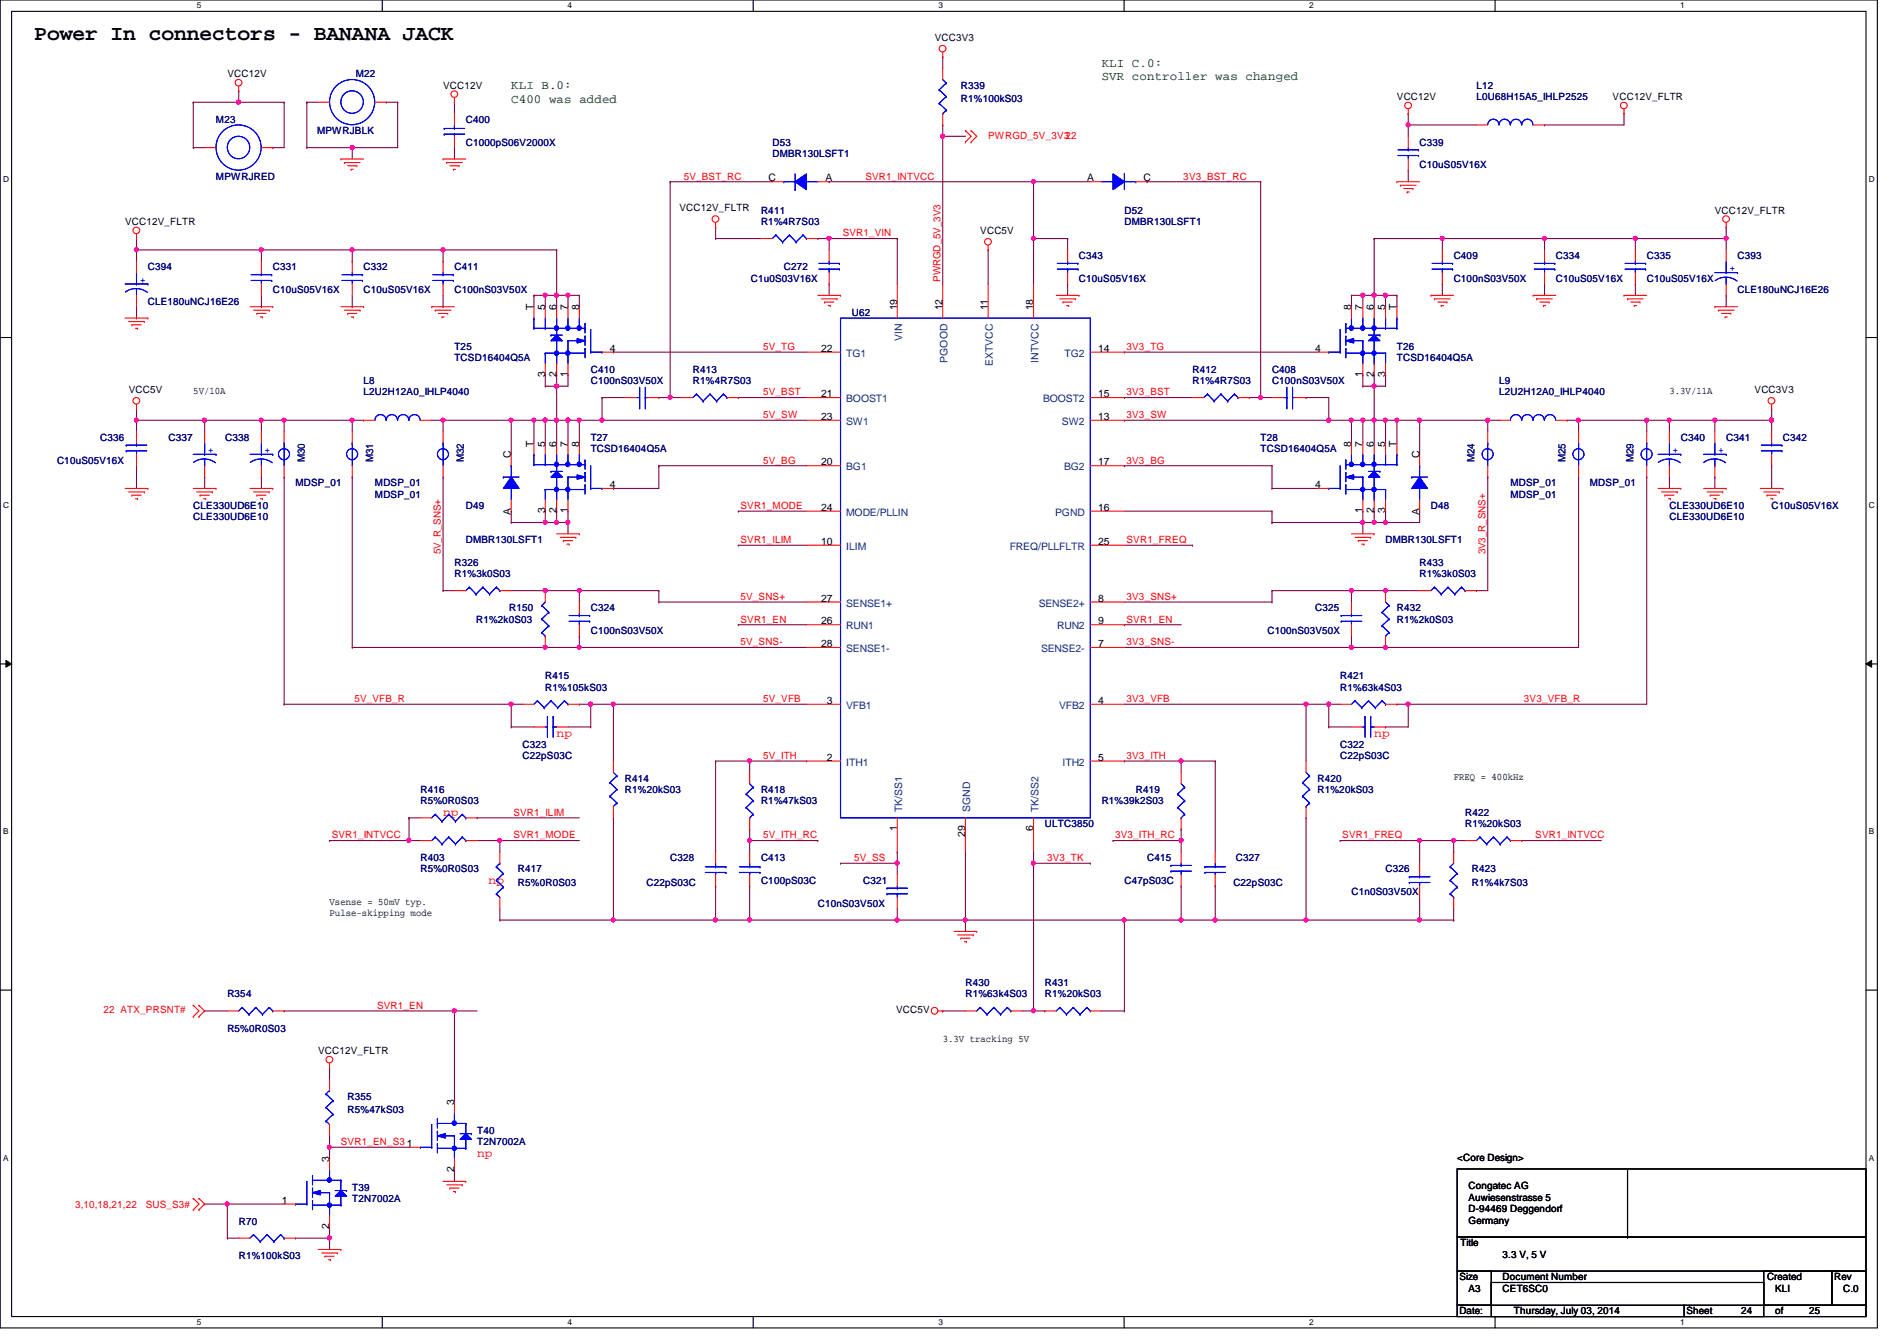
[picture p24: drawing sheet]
<svg xmlns="http://www.w3.org/2000/svg" width="297mm" height="210mm" viewBox="0 0 297 210" stroke-linecap="round" stroke-linejoin="round" font-family="sans-serif">
<defs><g id="words">
<text font-size="3.3" x="5.4" y="6.3">Power In connectors - BANANA JACK</text>
<g font-size="1.9" fill="#004000">
<text x="172.5" y="10.4">KLI C.0:</text>
<text x="80" y="14">KLI B.0:</text>
<text x="80" y="16">C400 was added</text>
<text x="172.5" y="12.5">SVR controller was changed</text>
</g>
<g font-size="1.9" fill="#f00">
<text x="87.2" y="115.3">np</text>
<text x="215.2" y="115.3">np</text>
<text x="69.4" y="127.8">np</text>
<text x="76.5" y="138.4">np</text>
<text x="74.7" y="181.1">np</text>
</g>
<g font-size="1.6">
<text x="146.4" y="6.4">VCC3V3</text>
<text x="35.6" y="12.1">VCC12V</text>
<text x="69.4" y="13.9">VCC12V</text>
<text x="218.7" y="15.7">VCC12V</text>
<text x="252.5" y="15.7">VCC12V_FLTR</text>
<text x="120.4" y="28.4">C</text>
<text x="129.3" y="28.4">A</text>
<text x="170.2" y="28.4">A</text>
<text x="179.1" y="28.4">C</text>
<text x="19.6" y="35.2">VCC12V_FLTR</text>
<text x="106.4" y="33.1">VCC12V_FLTR</text>
<text x="268.5" y="33.4">VCC12V_FLTR</text>
<text x="153.5" y="36.7">VCC5V</text>
<text x="83.6" y="48.6" transform="rotate(-90 83.6 48.6)">T</text>
<text x="85.3" y="48.6" transform="rotate(-90 85.3 48.6)">5</text>
<text x="87.1" y="48.6" transform="rotate(-90 87.1 48.6)">6</text>
<text x="88.9" y="48.6" transform="rotate(-90 88.9 48.6)">7</text>
<text x="90.7" y="48.6" transform="rotate(-90 90.7 48.6)">8</text>
<text x="140.5" y="48.6" transform="rotate(-90 140.5 48.6)">19</text>
<text x="147.6" y="48.6" transform="rotate(-90 147.6 48.6)">12</text>
<text x="154.7" y="48.6" transform="rotate(-90 154.7 48.6)">11</text>
<text x="161.8" y="48.6" transform="rotate(-90 161.8 48.6)">18</text>
<text x="211.6" y="48.6" transform="rotate(-90 211.6 48.6)">8</text>
<text x="213.4" y="48.6" transform="rotate(-90 213.4 48.6)">7</text>
<text x="215.1" y="48.6" transform="rotate(-90 215.1 48.6)">6</text>
<text x="216.9" y="48.6" transform="rotate(-90 216.9 48.6)">5</text>
<text x="218.7" y="48.6" transform="rotate(-90 218.7 48.6)">T</text>
<text x="85.3" y="59" transform="rotate(-90 85.3 59)">3</text>
<text x="87.1" y="59" transform="rotate(-90 87.1 59)">2</text>
<text x="88.9" y="59" transform="rotate(-90 88.9 59)">1</text>
<text x="95.5" y="55.1">4</text>
<text x="128.6" y="55.1">22</text>
<text x="172" y="55.1">14</text>
<text x="205.9" y="55.1">4</text>
<text x="213.4" y="59" transform="rotate(-90 213.4 59)">1</text>
<text x="215.1" y="59" transform="rotate(-90 215.1 59)">2</text>
<text x="216.9" y="59" transform="rotate(-90 216.9 59)">3</text>
<text x="20.1" y="61.6">VCC5V</text>
<text x="30.3" y="61.7">5V/10A</text>
<text x="128.6" y="65.7">23</text>
<text x="128.6" y="62.2">21</text>
<text x="172" y="62.2">15</text>
<text x="172" y="65.7">13</text>
<text x="261.4" y="61.7">3.3V/11A</text>
<text x="274.7" y="61.6">VCC3V3</text>
<text x="80" y="71.7" transform="rotate(-90 80 71.7)">C</text>
<text x="83.6" y="69.9" transform="rotate(-90 83.6 69.9)">T</text>
<text x="85.3" y="69.9" transform="rotate(-90 85.3 69.9)">5</text>
<text x="87.1" y="69.9" transform="rotate(-90 87.1 69.9)">6</text>
<text x="88.9" y="69.9" transform="rotate(-90 88.9 69.9)">7</text>
<text x="90.7" y="69.9" transform="rotate(-90 90.7 69.9)">8</text>
<text x="211.6" y="69.9" transform="rotate(-90 211.6 69.9)">8</text>
<text x="213.4" y="69.9" transform="rotate(-90 213.4 69.9)">7</text>
<text x="215.1" y="69.9" transform="rotate(-90 215.1 69.9)">6</text>
<text x="216.9" y="69.9" transform="rotate(-90 216.9 69.9)">5</text>
<text x="218.7" y="69.9" transform="rotate(-90 218.7 69.9)">T</text>
<text x="222.2" y="71.7" transform="rotate(-90 222.2 71.7)">C</text>
<text x="95.5" y="76.4">4</text>
<text x="128.6" y="72.9">20</text>
<text x="172" y="72.9">17</text>
<text x="205.9" y="76.4">4</text>
<text x="80" y="80.6" transform="rotate(-90 80 80.6)">A</text>
<text x="85.3" y="80.3" transform="rotate(-90 85.3 80.3)">3</text>
<text x="87.1" y="80.3" transform="rotate(-90 87.1 80.3)">2</text>
<text x="88.9" y="80.3" transform="rotate(-90 88.9 80.3)">1</text>
<text x="128.6" y="80">24</text>
<text x="172" y="80">16</text>
<text x="213.4" y="80.3" transform="rotate(-90 213.4 80.3)">1</text>
<text x="215.1" y="80.3" transform="rotate(-90 215.1 80.3)">2</text>
<text x="216.9" y="80.3" transform="rotate(-90 216.9 80.3)">3</text>
<text x="222.2" y="80.6" transform="rotate(-90 222.2 80.6)">A</text>
<text x="128.6" y="85.3">10</text>
<text x="172" y="85.3">25</text>
<text x="128.6" y="94.2">27</text>
<text x="172" y="94.2">8</text>
<text x="128.6" y="97.7">26</text>
<text x="128.6" y="101.3">28</text>
<text x="172" y="101.3">7</text>
<text x="172" y="97.7">9</text>
<text x="129.5" y="110.2">3</text>
<text x="172" y="110.2">4</text>
<text x="129.5" y="119.1">2</text>
<text x="172" y="119.1">5</text>
<text x="227.6" y="122.1">FREQ = 400kHz</text>
<text x="140.5" y="130.1" transform="rotate(-90 140.5 130.1)">1</text>
<text x="151.1" y="131" transform="rotate(-90 151.1 131)">29</text>
<text x="161.8" y="130.1" transform="rotate(-90 161.8 130.1)">6</text>
<text x="51.6" y="141.7">Vsense = 50mV typ.</text>
<text x="51.6" y="143.3">Pulse-skipping mode</text>
<text x="140.3" y="158.6">VCC5V</text>
<text x="49.8" y="165">VCC12V_FLTR</text>
<text x="147.6" y="163">3.3V tracking 5V</text>
<text x="71.1" y="173" transform="rotate(-90 71.1 173)">3</text>
<text x="63.7" y="179.5">1</text>
<text x="51.6" y="181.9" transform="rotate(-90 51.6 181.9)">3</text>
<text x="71.1" y="183.5" transform="rotate(-90 71.1 183.5)">2</text>
<text x="228.2" y="181.7">&lt;Core Design&gt;</text>
<text x="44.2" y="188.4">1</text>
<text x="230" y="186.2">Congatec AG</text>
<text x="230" y="188">Auwiesenstrasse 5</text>
<text x="230" y="189.7">D-94469 Deggendorf</text>
<text x="230" y="191.5">Germany</text>
<text x="51.6" y="192.4" transform="rotate(-90 51.6 192.4)">2</text>
<text x="228.7" y="195.1">Title</text>
<text x="235.3" y="196.8">3.3 V, 5 V</text>
<text x="228.5" y="200.4">Size</text>
<text x="230" y="202.2">A3</text>
<text x="235.3" y="200.4">Document Number</text>
<text x="235.3" y="202.2">CET6SC0</text>
<text x="276.7" y="200.4">Created</text>
<text x="278" y="202.2">KLI</text>
<text x="287.2" y="200.4">Rev</text>
<text x="288.6" y="202.2">C.0</text>
<text x="228.5" y="205.7">Date:</text>
<text x="237.1" y="205.7">Thursday, July 03, 2014</text>
<text x="264.1" y="205.7">Sheet</text>
<text x="272.6" y="205.7">24</text>
<text x="278" y="205.7">of</text>
<text x="283.3" y="205.7">25</text>
</g>
<g font-size="1.6" fill="#000080">
<text x="55.7" y="12.1">M22</text>
<text x="150.4" y="13.9">R339</text>
<text x="150.4" y="16">R1%100kS03</text>
<text x="231.2" y="13.9">L12</text>
<text x="231.2" y="15.7">L0U68H15A5_IHLP2525</text>
<text x="33.8" y="19.2">M23</text>
<text x="49.7" y="21">MPWRJBLK</text>
<text x="72.9" y="19.2">C400</text>
<text x="72.9" y="22.8">C1000pS06V2000X</text>
<text x="120.9" y="22.8">D53</text>
<text x="222.3" y="22.8">C339</text>
<text x="33.8" y="28.1">MPWRJRED</text>
<text x="120.9" y="24.6">DMBR130LSFT1</text>
<text x="222.3" y="26.3">C10uS05V16X</text>
<text x="119.2" y="33.4">R411</text>
<text x="119.2" y="35.2">R1%4R7S03</text>
<text x="176.1" y="33.4">D52</text>
<text x="176.1" y="35.2">DMBR130LSFT1</text>
<text x="168.9" y="40.6">C343</text>
<text x="227.6" y="40.6">C409</text>
<text x="243.6" y="40.6">C334</text>
<text x="257.8" y="40.6">C335</text>
<text x="272.1" y="40.6">C393</text>
<text x="23.2" y="42.3">C394</text>
<text x="23.2" y="47.7">CLE180uNCJ16E26</text>
<text x="42.7" y="42.3">C331</text>
<text x="42.7" y="45.9">C10uS05V16X</text>
<text x="56.9" y="42.3">C332</text>
<text x="56.9" y="45.9">C10uS05V16X</text>
<text x="71.2" y="42.3">C411</text>
<text x="71.2" y="45.9">C100nS03V50X</text>
<text x="117.6" y="44.1">C1u0S03V16X</text>
<text x="122.7" y="42.3">C272</text>
<text x="168.9" y="44.1">C10uS05V16X</text>
<text x="227.6" y="44.1">C100nS03V50X</text>
<text x="243.6" y="44.1">C10uS05V16X</text>
<text x="257.8" y="44.1">C10uS05V16X</text>
<text x="272.1" y="45.9">CLE180uNCJ16E26</text>
<text x="133.4" y="49.4">U62</text>
<text x="71.2" y="54.8">T25</text>
<text x="71.2" y="56.6">TCSD16404Q5A</text>
<text x="92.5" y="58.3">C410</text>
<text x="108.5" y="58.3">R413</text>
<text x="186.7" y="58.3">R412</text>
<text x="199.2" y="58.3">C408</text>
<text x="218.7" y="54.8">T26</text>
<text x="218.7" y="56.6">TCSD16404Q5A</text>
<text x="56.9" y="60.1">L8</text>
<text x="56.9" y="61.9">L2U2H12A0_IHLP4040</text>
<text x="92.5" y="60.1">C100nS03V50X</text>
<text x="108.5" y="60.1">R1%4R7S03</text>
<text x="186.7" y="60.1">R1%4R7S03</text>
<text x="199.2" y="60.1">C100nS03V50X</text>
<text x="234.7" y="60.1">L9</text>
<text x="234.7" y="61.9">L2U2H12A0_IHLP4040</text>
<text x="15.7" y="69">C336</text>
<text x="26.4" y="69">C337</text>
<text x="35.3" y="69">C338</text>
<text x="92.5" y="69">T27</text>
<text x="92.5" y="70.8">TCSD16404Q5A</text>
<text x="197.4" y="69">T28</text>
<text x="197.4" y="70.8">TCSD16404Q5A</text>
<text x="263.2" y="69">C340</text>
<text x="270.3" y="69">C341</text>
<text x="279.2" y="69">C342</text>
<text x="8.9" y="72.6">C10uS05V16X</text>
<text x="46.3" y="76.1">MDSP_01</text>
<text x="47.7" y="72.3" transform="rotate(-90 47.7 72.3)">M30</text>
<text x="58.4" y="72.3" transform="rotate(-90 58.4 72.3)">M31</text>
<text x="58.7" y="76.1">MDSP_01</text>
<text x="58.7" y="77.9">MDSP_01</text>
<text x="72.6" y="72.3" transform="rotate(-90 72.6 72.3)">M32</text>
<text x="230.9" y="72.3" transform="rotate(-90 230.9 72.3)">M24</text>
<text x="236.5" y="77.9">MDSP_01</text>
<text x="236.5" y="76.1">MDSP_01</text>
<text x="245.1" y="72.3" transform="rotate(-90 245.1 72.3)">M25</text>
<text x="249" y="76.1">MDSP_01</text>
<text x="255.8" y="72.3" transform="rotate(-90 255.8 72.3)">M29</text>
<text x="30.3" y="81.4">CLE330UD6E10</text>
<text x="30.3" y="79.7">CLE330UD6E10</text>
<text x="72.9" y="79.7">D49</text>
<text x="224.1" y="79.7">D48</text>
<text x="261.4" y="81.4">CLE330UD6E10</text>
<text x="261.4" y="79.7">CLE330UD6E10</text>
<text x="277.4" y="79.7">C10uS05V16X</text>
<text x="71.2" y="88.6">R326</text>
<text x="72.9" y="85">DMBR130LSFT1</text>
<text x="217" y="85">DMBR130LSFT1</text>
<text x="222.3" y="88.6">R433</text>
<text x="71.2" y="90.3">R1%3k0S03</text>
<text x="79.7" y="95.7">R150</text>
<text x="92.5" y="95.7">C324</text>
<text x="205.9" y="95.7">C325</text>
<text x="218.7" y="95.7">R432</text>
<text x="222.3" y="90.3">R1%3k0S03</text>
<text x="74.5" y="97.5">R1%2k0S03</text>
<text x="92.5" y="99.2">C100nS03V50X</text>
<text x="198.5" y="99.2">C100nS03V50X</text>
<text x="218.7" y="97.5">R1%2k0S03</text>
<text x="85.4" y="106.3">R415</text>
<text x="209.8" y="106.3">R421</text>
<text x="85.4" y="108.1">R1%105kS03</text>
<text x="209.8" y="108.1">R1%63k4S03</text>
<text x="81.8" y="117">C323</text>
<text x="81.8" y="118.8">C22pS03C</text>
<text x="209.8" y="117">C322</text>
<text x="209.8" y="118.8">C22pS03C</text>
<text x="65.8" y="124.1">R416</text>
<text x="65.8" y="125.9">R5%0R0S03</text>
<text x="97.8" y="122.3">R414</text>
<text x="97.8" y="124.1">R1%20kS03</text>
<text x="119.2" y="124.1">R418</text>
<text x="119.2" y="125.9">R1%47kS03</text>
<text x="172.5" y="125.9">R1%39k2S03</text>
<text x="177.8" y="124.1">R419</text>
<text x="206.3" y="122.3">R420</text>
<text x="206.3" y="124.1">R1%20kS03</text>
<text x="163.6" y="129.5">ULTC3850</text>
<text x="229.4" y="127.7">R422</text>
<text x="229.4" y="129.5">R1%20kS03</text>
<text x="65.8" y="134.8">R403</text>
<text x="65.8" y="136.6">R5%0R0S03</text>
<text x="81.1" y="136.6">R417</text>
<text x="104.9" y="134.8">C328</text>
<text x="119.2" y="134.8">C413</text>
<text x="179.6" y="134.8">C415</text>
<text x="193.5" y="134.8">C327</text>
<text x="217" y="136.6">C326</text>
<text x="230.5" y="136.6">R423</text>
<text x="81.1" y="138.7">R5%0R0S03</text>
<text x="101.2" y="138.7">C22pS03C</text>
<text x="119.2" y="138.3">C100pS03C</text>
<text x="128.1" y="141.9">C10nS03V50X</text>
<text x="135.2" y="138.3">C321</text>
<text x="176.1" y="138.3">C47pS03C</text>
<text x="193.1" y="138.7">C22pS03C</text>
<text x="211.6" y="140.1">C1n0S03V50X</text>
<text x="230.5" y="138.7">R1%4k7S03</text>
<text x="151.2" y="154.3">R430</text>
<text x="163.6" y="154.3">R431</text>
<text x="35.6" y="156.1">R354</text>
<text x="35.6" y="161.5">R5%0R0S03</text>
<text x="151.2" y="156.1">R1%63k4S03</text>
<text x="163.6" y="156.1">R1%20kS03</text>
<text x="54.4" y="172.1">R355</text>
<text x="54.4" y="174.2">R5%47kS03</text>
<text x="74.7" y="177.5">T40</text>
<text x="74.7" y="179.2">T2N7002A</text>
<text x="37.4" y="191.7">R70</text>
<text x="55.2" y="186.4">T39</text>
<text x="55.2" y="188.1">T2N7002A</text>
<text x="37.4" y="197">R1%100kS03</text>
</g>
<g font-size="1.6" fill="#f00">
<text x="154.7" y="21.7">PWRGD_5V_3V322</text>
<text x="107.1" y="28.1">5V_BST_RC</text>
<text x="135.5" y="28.1">SVR1_INTVCC</text>
<text x="185.3" y="28.1">3V3_BST_RC</text>
<text x="131.9" y="37">SVR1_VIN</text>
<text x="147.3" y="44.1" transform="rotate(-90 147.3 44.1)">PWRGD_5V_3V3</text>
<text x="119.5" y="54.8">5V_TG</text>
<text x="176.4" y="54.8">3V3_TG</text>
<text x="119.5" y="65.4">5V_SW</text>
<text x="119.5" y="61.9">5V_BST</text>
<text x="176.4" y="61.9">3V3_BST</text>
<text x="176.4" y="65.4">3V3_SW</text>
<text x="119.5" y="72.6">5V_BG</text>
<text x="176.4" y="72.6">3V3_BG</text>
<text x="115.9" y="79.7">SVR1_MODE</text>
<text x="69" y="86.8" transform="rotate(-90 69 86.8)">5V_R_SNS+</text>
<text x="115.9" y="85">SVR1_ILIM</text>
<text x="176.4" y="85">SVR1_FREQ</text>
<text x="232.6" y="86.8" transform="rotate(-90 232.6 86.8)">3V3_R_SNS+</text>
<text x="115.9" y="93.9">5V_SNS+</text>
<text x="176.4" y="93.9">3V3_SNS+</text>
<text x="115.9" y="97.5">SVR1_EN</text>
<text x="115.9" y="101">5V_SNS-</text>
<text x="176.4" y="97.5">SVR1_EN</text>
<text x="176.4" y="101">3V3_SNS-</text>
<text x="55.5" y="109.9">5V_VFB_R</text>
<text x="119.5" y="109.9">5V_VFB</text>
<text x="176.4" y="109.9">3V3_VFB</text>
<text x="238.6" y="109.9">3V3_VFB_R</text>
<text x="119.5" y="118.8">5V_ITH</text>
<text x="176.4" y="118.8">3V3_ITH</text>
<text x="51.9" y="131.2">SVR1_INTVCC</text>
<text x="80.4" y="131.2">SVR1_MODE</text>
<text x="80.4" y="127.7">SVR1_ILIM</text>
<text x="119.5" y="131.2">5V_ITH_RC</text>
<text x="174.6" y="131.2">3V3_ITH_RC</text>
<text x="210.2" y="131.2">SVR1_FREQ</text>
<text x="240.4" y="131.2">SVR1_INTVCC</text>
<text x="133.7" y="134.8">5V_SS</text>
<text x="164" y="134.8">3V3_TK</text>
<text x="16.2" y="158.6">22 ATX_PRSNT#</text>
<text x="59.1" y="157.9">SVR1_EN</text>
<text x="53.4" y="179.2">SVR1_EN_S3</text>
<text x="11.8" y="189">3,10,18,21,22</text>
<text x="22.8" y="189">SUS_S3#</text>
</g>
<g font-size="1.6" fill="#00f">
<text x="21.9" y="44.2">+</text>
<text x="270.8" y="42.5">+</text>
<text x="32.6" y="70.9">+</text>
<text x="41.5" y="70.9">+</text>
<text x="262" y="70.9">+</text>
<text x="269.1" y="70.9">+</text>
</g>
<g font-size="1.6" fill="#004080">
<text x="141.3" y="53.4" transform="rotate(-90 141.3 53.4)">VIN</text>
<text x="132.5" y="55.8">TG1</text>
<text x="148.4" y="56.8" transform="rotate(-90 148.4 56.8)">PGOOD</text>
<text x="155.5" y="57.4" transform="rotate(-90 155.5 57.4)">EXTVCC</text>
<text x="162.6" y="56.8" transform="rotate(-90 162.6 56.8)">INTVCC</text>
<text x="166.7" y="55.8">TG2</text>
<text x="132.5" y="62.9">BOOST1</text>
<text x="163.3" y="62.9">BOOST2</text>
<text x="132.5" y="66.5">SW1</text>
<text x="166.3" y="66.5">SW2</text>
<text x="132.5" y="73.6">BG1</text>
<text x="166.6" y="73.6">BG2</text>
<text x="132.5" y="80.7">MODE/PLLIN</text>
<text x="165.2" y="80.7">PGND</text>
<text x="132.5" y="86.1">ILIM</text>
<text x="158.1" y="86.1">FREQ/PLLFLTR</text>
<text x="132.5" y="95">SENSE1+</text>
<text x="162.6" y="95">SENSE2+</text>
<text x="132.5" y="98.5">RUN1</text>
<text x="165.5" y="98.5">RUN2</text>
<text x="132.5" y="102.1">SENSE1-</text>
<text x="163" y="102.1">SENSE2-</text>
<text x="132.5" y="111">VFB1</text>
<text x="165.9" y="111">VFB2</text>
<text x="132.5" y="119.8">ITH1</text>
<text x="166.4" y="119.8">ITH2</text>
<text x="141.3" y="127.1" transform="rotate(-90 141.3 127.1)">TK/SS1</text>
<text x="151.9" y="127.1" transform="rotate(-90 151.9 127.1)">SGND</text>
<text x="162.6" y="127.1" transform="rotate(-90 162.6 127.1)">TK/SS2</text>
</g>
<g font-size="1.3">
<text x="30.8" y="1.3">5</text>
<text x="88.9" y="1.3">4</text>
<text x="146.9" y="1.3">3</text>
<text x="205" y="1.3">2</text>
<text x="263.1" y="1.3">1</text>
<text x=".5" y="28.4">D</text>
<text x="292.6" y="28.4">D</text>
<text x=".5" y="79.5">C</text>
<text x="292.6" y="79.5">C</text>
<text x=".5" y="130.6">B</text>
<text x="292.6" y="130.6">B</text>
<text x=".5" y="181.7">A</text>
<text x="292.6" y="181.7">A</text>
<text x="30.8" y="207.4">5</text>
<text x="88.9" y="207.4">4</text>
<text x="146.9" y="207.4">3</text>
<text x="205" y="207.4">2</text>
<text x="263.1" y="207.4">1</text>
</g>
</g></defs>
<path d="M0 0h294v207.9h-294zM1.8 1.8h290.4v204.3h-290.4z" fill="none" stroke="#000" stroke-width=".17"/>
<g fill="#fff">
<path d="M30.8 .2h.7v1.4h-.7z"/>
<path d="M30.8 206.2h.7v1.4h-.7z"/>
</g>
<path d="M59.9 0v1.8M59.9 206.1v1.8" fill="none" stroke="#000" stroke-width=".17"/>
<g fill="#fff">
<path d="M88.9 .2h.6v1.4h-.6z"/>
<path d="M88.9 206.2h.6v1.4h-.6z"/>
</g>
<path d="M117.9 0v1.8M117.9 206.1v1.8" fill="none" stroke="#000" stroke-width=".17"/>
<g fill="#fff">
<path d="M146.9 .2h.7v1.4h-.7z"/>
<path d="M146.9 206.2h.7v1.4h-.7z"/>
</g>
<path d="M176 0v1.8M176 206.1v1.8" fill="none" stroke="#000" stroke-width=".17"/>
<g fill="#fff">
<path d="M205 .2h.7v1.4h-.7z"/>
<path d="M205 206.2h.7v1.4h-.7z"/>
</g>
<path d="M234.1 0v1.8M234.1 206.1v1.8" fill="none" stroke="#000" stroke-width=".17"/>
<g fill="#fff">
<path d="M263.1 .2h.7v1.4h-.7z"/>
<path d="M263.1 206.2h.7v1.4h-.7z"/>
<path d="M.5 27.3h.9v1.4h-.9z"/>
<path d="M292.6 27.3h.9v1.4h-.9z"/>
<path d="M.5 78.4h.9v1.4h-.9z"/>
<path d="M292.6 78.4h.9v1.4h-.9z"/>
</g>
<path d="M0 52.8h1.8M292.2 52.8h1.8" fill="none" stroke="#000" stroke-width=".17"/>
<g fill="#fff">
<path d="M.5 129.5h.8v1.4h-.8z"/>
<path d="M292.6 129.5h.9v1.4h-.9z"/>
</g>
<path d="M0 103.9h1.8M292.2 103.9h1.8" fill="none" stroke="#000" stroke-width=".17"/>
<path d="M.9 103.4l.9 .5-.9 .5zM292.2 103.9l.9-.5v1z" fill="#000"/>
<path d="M.9 103.4l.9 .5-.9 .5zM292.2 103.9l.9-.5v1z" fill="none" stroke="#000" stroke-width=".16"/>
<g fill="#fff">
<path d="M.5 180.5h.8v1.4h-.8z"/>
<path d="M292.6 180.5h.9v1.4h-.9z"/>
</g>
<path d="M0 155h1.8M292.2 155h1.8" fill="none" stroke="#000" stroke-width=".17"/>
<path d="M213.4 46.2h.1M213.4 46.2v1.8" fill="none" stroke="#800040" stroke-width=".17"/>
<circle cx="213.4" cy="46.2" r=".32" fill="#f0f"/>
<circle cx="213.4" cy="46.2" r=".32" fill="none" stroke="#f0f" stroke-width=".17"/>
<path d="M213.4 65.8h.1M213.4 65.8h1.8M233 65.8h.1M233 65.8h1.7" fill="none" stroke="#800040" stroke-width=".17"/>
<circle cx="213.4" cy="65.8" r=".32" fill="#f0f"/>
<circle cx="213.4" cy="65.8" r=".32" fill="none" stroke="#f0f" stroke-width=".17"/>
<path d="M211.6 65.8h.1M211.6 65.8h1.8M213.4 81.8h.1M213.4 81.8h1.8" fill="none" stroke="#800040" stroke-width=".17"/>
<circle cx="215.2" cy="81.8" r=".32" fill="#f0f"/>
<circle cx="215.2" cy="81.8" r=".32" fill="none" stroke="#f0f" stroke-width=".17"/>
<circle cx="213.4" cy="81.8" r=".32" fill="#f0f"/>
<circle cx="213.4" cy="81.8" r=".32" fill="none" stroke="#f0f" stroke-width=".17"/>
<path d="M213.4 80h.1M213.4 80v1.8M215.2 80h.1M215.2 80v1.8M217 81.8h.1M217 81.8h5.3" fill="none" stroke="#800040" stroke-width=".17"/>
<circle cx="216.9" cy="81.8" r=".32" fill="#f0f"/>
<circle cx="216.9" cy="81.8" r=".32" fill="none" stroke="#f0f" stroke-width=".17"/>
<path d="M218.7 65.8h.1M218.7 65.8v3.5M217 80h.1M217 80v1.8" fill="none" stroke="#800040" stroke-width=".17"/>
<circle cx="218.7" cy="65.8" r=".32" fill="#f0f"/>
<circle cx="218.7" cy="65.8" r=".32" fill="none" stroke="#f0f" stroke-width=".17"/>
<path d="M217 65.8h.1M217 65.8h1.7" fill="none" stroke="#800040" stroke-width=".17"/>
<circle cx="216.9" cy="65.8" r=".32" fill="#f0f"/>
<circle cx="216.9" cy="65.8" r=".32" fill="none" stroke="#f0f" stroke-width=".17"/>
<path d="M40.9 48h.1M40.9 46.2v1.8M215.2 65.8h.1M215.2 65.8h1.8M217 65.8h.1M217 65.8v3.5" fill="none" stroke="#800040" stroke-width=".17"/>
<circle cx="215.2" cy="65.8" r=".32" fill="#f0f"/>
<circle cx="215.2" cy="65.8" r=".32" fill="none" stroke="#f0f" stroke-width=".17"/>
<path d="M211.6 65.8h.1M211.6 65.8v3.5" fill="none" stroke="#800040" stroke-width=".17"/>
<circle cx="211.6" cy="65.8" r=".32" fill="#f0f"/>
<circle cx="211.6" cy="65.8" r=".32" fill="none" stroke="#f0f" stroke-width=".17"/>
<path d="M213.4 60.5h.1M213.4 60.5h1.8" fill="none" stroke="#800040" stroke-width=".17"/>
<circle cx="215.2" cy="60.4" r=".32" fill="#f0f"/>
<circle cx="215.2" cy="60.4" r=".32" fill="none" stroke="#f0f" stroke-width=".17"/>
<g fill="none" stroke="#800040" stroke-width=".17">
<path d="M211.6 46.2h.1M211.6 46.2h1.8M211.6 46.2v1.8M213.4 58.7h.1M213.4 58.7v1.8M215.2 58.7h.1M215.2 58.7v1.8M217 58.7h.1M217 46.2h.1M217 46.2v1.8M217 58.7v1.8h-1.8M217 46.2h1.7"/>
<path d="M215.2 60.5h.1M247.2 65.8h.1M247.2 65.8h10.6"/>
</g>
<circle cx="216.9" cy="46.2" r=".32" fill="#f0f"/>
<circle cx="216.9" cy="46.2" r=".32" fill="none" stroke="#f0f" stroke-width=".17"/>
<path d="M213.4 46.2h.1M213.4 46.2h1.8M218.7 46.2h.1M218.7 46.2v1.8" fill="none" stroke="#800040" stroke-width=".17"/>
<circle cx="215.2" cy="46.2" r=".32" fill="#f0f"/>
<circle cx="215.2" cy="46.2" r=".32" fill="none" stroke="#f0f" stroke-width=".17"/>
<path d="M277.4 72.9h.1M277.4 65.8h.1M277.4 65.8v1.8M277.4 72.9v3.6" fill="none" stroke="#800040" stroke-width=".17"/>
<circle cx="277.4" cy="65.8" r=".32" fill="#f0f"/>
<circle cx="277.4" cy="65.8" r=".32" fill="none" stroke="#f0f" stroke-width=".17"/>
<path d="M215.2 46.2h.1M215.2 46.2v1.8M215.2 46.2h1.8M213.4 65.8h.1M213.4 65.8v3.5M215.2 65.8h.1M215.2 65.8v3.5M277.4 64h.1M277.4 64v1.8M213.4 81.8h.1M213.4 81.8v1.8" fill="none" stroke="#800040" stroke-width=".17"/>
<circle cx="215.2" cy="46.2" r=".32" fill="#f0f"/>
<circle cx="215.2" cy="46.2" r=".32" fill="none" stroke="#f0f" stroke-width=".17"/>
<path d="M220.5 17.8h.1M220.5 17.8v1.8M261.4 65.8h.1M261.4 65.8v1.8" fill="none" stroke="#800040" stroke-width=".17"/>
<circle cx="261.4" cy="65.8" r=".32" fill="#f0f"/>
<circle cx="261.4" cy="65.8" r=".32" fill="none" stroke="#f0f" stroke-width=".17"/>
<path d="M268.5 65.8h.1M268.5 65.8h8.9" fill="none" stroke="#800040" stroke-width=".17"/>
<circle cx="277.4" cy="65.8" r=".32" fill="#f0f"/>
<circle cx="277.4" cy="65.8" r=".32" fill="none" stroke="#f0f" stroke-width=".17"/>
<path d="M30.3 16h.1M30.3 16v7.1M37.4 16h.1M37.4 16h7.1M261.4 74.7h.1M261.4 74.7v1.8" fill="none" stroke="#800040" stroke-width=".17"/>
<circle cx="37.4" cy="16" r=".32" fill="#f0f"/>
<circle cx="37.4" cy="16" r=".32" fill="none" stroke="#f0f" stroke-width=".17"/>
<path d="M30.3 16h.1M37.4 14.2h.1M37.4 14.2v1.8h-7.1M30.3 23.1h.1M30.3 23.1h1.7M147.6 21.3h.1M147.6 21.3h3.6" fill="none" stroke="#800040" stroke-width=".17"/>
<circle cx="147.6" cy="21.3" r=".32" fill="#f0f"/>
<circle cx="147.6" cy="21.3" r=".32" fill="none" stroke="#f0f" stroke-width=".17"/>
<path d="M147.6 19.6h.1M147.6 8.9h.1M147.6 8.9v1.8M147.6 19.6v1.7M220.5 19.6h.1M220.5 19.6h10.7" fill="none" stroke="#800040" stroke-width=".17"/>
<circle cx="220.5" cy="19.5" r=".32" fill="#f0f"/>
<circle cx="220.5" cy="19.5" r=".32" fill="none" stroke="#f0f" stroke-width=".17"/>
<path d="M241.8 19.6h.1M254.3 17.8h.1M254.3 17.8v1.8h-12.5M69.4 39.1h.1M69.4 39.1h17.8" fill="none" stroke="#800040" stroke-width=".17"/>
<circle cx="69.4" cy="39.1" r=".32" fill="#f0f"/>
<circle cx="69.4" cy="39.1" r=".32" fill="none" stroke="#f0f" stroke-width=".17"/>
<path d="M40.9 39.1v1.8M40.9 40.9h.1M71.2 158.2h.1M71.2 158.2h3.5" fill="none" stroke="#800040" stroke-width=".17"/>
<circle cx="71.1" cy="158.2" r=".32" fill="#f0f"/>
<circle cx="71.1" cy="158.2" r=".32" fill="none" stroke="#f0f" stroke-width=".17"/>
<path d="M32 158.2h.1M32 158.2h3.6M35.6 188.5h.1M35.6 188.5h8.9" fill="none" stroke="#800040" stroke-width=".17"/>
<circle cx="35.6" cy="188.4" r=".32" fill="#f0f"/>
<circle cx="35.6" cy="188.4" r=".32" fill="none" stroke="#f0f" stroke-width=".17"/>
<path d="M51.6 193.8h.1M51.6 193.8v1.8" fill="none" stroke="#800040" stroke-width=".17"/>
<circle cx="51.6" cy="193.8" r=".32" fill="#f0f"/>
<circle cx="51.6" cy="193.8" r=".32" fill="none" stroke="#f0f" stroke-width=".17"/>
<path d="M222.3 65.8h.1M222.3 65.8v5.3M71.2 158.2h.1M71.2 158.2v14.3M51.6 179.6h.1M51.6 179.6h12.4M71.2 183.1h.1M71.2 183.1v1.8" fill="none" stroke="#800040" stroke-width=".17"/>
<circle cx="222.3" cy="65.8" r=".32" fill="#f0f"/>
<circle cx="222.3" cy="65.8" r=".32" fill="none" stroke="#f0f" stroke-width=".17"/>
<g fill="none" stroke="#800040" stroke-width=".17">
<path d="M21.4 39.1h.1M21.4 37.3v1.8M218.7 65.8h3.6M222.3 65.8h.1M257.8 65.8h.1M257.8 65.8h3.6M215.2 81.8h.1M215.2 81.8h1.8M222.3 80h.1M222.3 80v1.8M44.5 158.2h.1M44.5 158.2h26.7"/>
<path d="M51.6 167.1h.1M51.6 177.8h.1M51.6 179.6h.1M51.6 167.1v1.8M51.6 177.8v3.6"/>
</g>
<circle cx="51.6" cy="179.6" r=".32" fill="#f0f"/>
<circle cx="51.6" cy="179.6" r=".32" fill="none" stroke="#f0f" stroke-width=".17"/>
<path d="M268.5 65.8h.1M268.5 65.8v1.8" fill="none" stroke="#800040" stroke-width=".17"/>
<circle cx="268.5" cy="65.8" r=".32" fill="#f0f"/>
<circle cx="268.5" cy="65.8" r=".32" fill="none" stroke="#f0f" stroke-width=".17"/>
<path d="M21.4 39.1h.1M21.4 39.1h19.5M21.4 49.8h.1M21.4 48v1.8M261.4 65.8h.1M261.4 65.8h7.1M268.5 74.7h.1M268.5 74.7v1.8" fill="none" stroke="#800040" stroke-width=".17"/>
<circle cx="21.4" cy="39.1" r=".32" fill="#f0f"/>
<circle cx="21.4" cy="39.1" r=".32" fill="none" stroke="#f0f" stroke-width=".17"/>
<path d="M225.8 37.3h.1M225.8 37.3h16" fill="none" stroke="#800040" stroke-width=".17"/>
<circle cx="241.8" cy="37.3" r=".32" fill="#f0f"/>
<circle cx="241.8" cy="37.3" r=".32" fill="none" stroke="#f0f" stroke-width=".17"/>
<g fill="none" stroke="#800040" stroke-width=".17">
<path d="M129.8 37.3h.1M129.8 37.3h10.7M225.8 37.3h.1M225.8 37.3v1.8M241.8 37.3h.1M241.8 37.3v1.8M129.8 44.4h.1M129.8 44.4v1.8M241.8 44.4h.1M241.8 44.4v1.8M151.2 133.3v10.7M151.2 144h.1"/>
<path d="M32 188.5h.1M32 188.5h3.6M35.6 193.8h.1M35.6 188.5h.1M35.6 193.8h1.8M35.6 188.5v5.3M46.3 193.8h.1M51.6 192h.1M51.6 192v1.8h-5.3"/>
</g>
<circle cx="129.8" cy="37.3" r=".32" fill="#f0f"/>
<circle cx="129.8" cy="37.3" r=".32" fill="none" stroke="#f0f" stroke-width=".17"/>
<g fill="none" stroke="#800040" stroke-width=".17">
<path d="M112.1 35.6h.1M112.1 35.6v1.7M128.1 37.3h.1M128.1 37.3h1.7M129.8 37.3h.1M129.8 28.4h.1M129.8 37.3v1.8M129.8 28.4h32M140.5 37.3h.1M140.5 37.3v7.1M154.7 39.1h.1M154.7 39.1v5.3"/>
<path d="M161.8 37.3h.1M161.8 37.3v7.1M167.2 44.4h.1M167.2 44.4v1.8"/>
</g>
<circle cx="161.8" cy="37.3" r=".32" fill="#f0f"/>
<circle cx="161.8" cy="37.3" r=".32" fill="none" stroke="#f0f" stroke-width=".17"/>
<path d="M161.8 28.4h.1M161.8 37.3h.1M161.8 28.4h8.9M161.8 37.3h5.4M161.8 28.4v8.9" fill="none" stroke="#800040" stroke-width=".17"/>
<circle cx="161.8" cy="28.4" r=".32" fill="#f0f"/>
<circle cx="161.8" cy="28.4" r=".32" fill="none" stroke="#f0f" stroke-width=".17"/>
<path d="M167.2 37.3h.1M167.2 37.3v1.8M176.1 55.1h.1M176.1 55.1h30.2M208.1 65.8h.1M208.1 65.8h3.5" fill="none" stroke="#800040" stroke-width=".17"/>
<circle cx="208" cy="65.8" r=".32" fill="#f0f"/>
<circle cx="208" cy="65.8" r=".32" fill="none" stroke="#f0f" stroke-width=".17"/>
<g fill="none" stroke="#800040" stroke-width=".17">
<path d="M179.6 28.4h.1M179.6 28.4h17.8M197.4 28.4h.1M197.4 28.4v33.8h-1.8M176.1 72.9h.1M176.1 62.2h.1M176.1 72.9h23.1M176.1 62.2h10.6M195.6 62.2h.1M199.2 72.9h.1M199.2 76.5h.1M199.2 72.9v3.6"/>
<path d="M199.2 76.5h7.1M204.5 62.2h.1M204.5 62.2h3.6"/>
</g>
<circle cx="197.4" cy="62.2" r=".32" fill="#f0f"/>
<circle cx="197.4" cy="62.2" r=".32" fill="none" stroke="#f0f" stroke-width=".17"/>
<path d="M215.2 37.3h.1M215.2 37.3h10.6M241.8 37.3h.1M241.8 37.3h14.3M256.1 44.4h.1M256.1 44.4v1.8M197.4 62.2h.1M197.4 62.2h1.8" fill="none" stroke="#800040" stroke-width=".17"/>
<circle cx="225.8" cy="37.3" r=".32" fill="#f0f"/>
<circle cx="225.8" cy="37.3" r=".32" fill="none" stroke="#f0f" stroke-width=".17"/>
<path d="M256.1 37.3h.1M256.1 37.3h14.2M225.8 44.4h.1M225.8 44.4v1.8M270.3 46.2h.1M270.3 46.2v1.8" fill="none" stroke="#800040" stroke-width=".17"/>
<circle cx="270.3" cy="37.3" r=".32" fill="#f0f"/>
<circle cx="270.3" cy="37.3" r=".32" fill="none" stroke="#f0f" stroke-width=".17"/>
<circle cx="256" cy="37.3" r=".32" fill="#f0f"/>
<circle cx="256" cy="37.3" r=".32" fill="none" stroke="#f0f" stroke-width=".17"/>
<g fill="none" stroke="#800040" stroke-width=".17">
<path d="M256.1 37.3h.1M256.1 37.3v1.8M270.3 35.6h.1M270.3 37.3h.1M270.3 35.6v3.5M40.9 74.7h.1M40.9 74.7v1.8M69.4 65.8h.1M69.4 65.8h14.2M80 65.8h.1M215.2 60.5h.1M215.2 60.5v5.3"/>
<path d="M80 81.8h.1M80 81.8h5.4"/>
</g>
<circle cx="69.4" cy="65.8" r=".32" fill="#f0f"/>
<circle cx="69.4" cy="65.8" r=".32" fill="none" stroke="#f0f" stroke-width=".17"/>
<path d="M32 74.7h.1M32 65.8h.1M32 74.7v1.8M32 65.8h8.9M40.9 65.8h.1M40.9 65.8v1.8M90.7 65.8h.1M90.7 65.8h3.6" fill="none" stroke="#800040" stroke-width=".17"/>
<circle cx="90.7" cy="65.8" r=".32" fill="#f0f"/>
<circle cx="90.7" cy="65.8" r=".32" fill="none" stroke="#f0f" stroke-width=".17"/>
<path d="M88.9 46.2h.1M88.9 46.2h1.8M32 65.8h.1M32 65.8v1.8M87.2 81.8h.1M87.2 81.8h1.7" fill="none" stroke="#800040" stroke-width=".17"/>
<circle cx="32" cy="65.8" r=".32" fill="#f0f"/>
<circle cx="32" cy="65.8" r=".32" fill="none" stroke="#f0f" stroke-width=".17"/>
<path d="M21.4 65.8h.1M21.4 65.8h10.6M85.4 80h.1M85.4 80v1.8M87.2 80h.1M87.2 80v1.8M88.9 80h.1M88.9 80v1.8" fill="none" stroke="#800040" stroke-width=".17"/>
<circle cx="87.1" cy="81.8" r=".32" fill="#f0f"/>
<circle cx="87.1" cy="81.8" r=".32" fill="none" stroke="#f0f" stroke-width=".17"/>
<path d="M83.6 65.8h.1M83.6 65.8v3.5" fill="none" stroke="#800040" stroke-width=".17"/>
<circle cx="83.6" cy="65.8" r=".32" fill="#f0f"/>
<circle cx="83.6" cy="65.8" r=".32" fill="none" stroke="#f0f" stroke-width=".17"/>
<path d="M83.6 65.8h.1M83.6 65.8h1.8" fill="none" stroke="#800040" stroke-width=".17"/>
<circle cx="85.4" cy="65.8" r=".32" fill="#f0f"/>
<circle cx="85.4" cy="65.8" r=".32" fill="none" stroke="#f0f" stroke-width=".17"/>
<path d="M85.4 58.7h.1M85.4 58.7v1.8M87.2 58.7h.1M87.2 58.7v1.8h-1.8M85.4 65.8h.1M85.4 60.5h.1M85.4 65.8v3.5M87.2 65.8h.1M87.2 65.8h1.7" fill="none" stroke="#800040" stroke-width=".17"/>
<circle cx="87.1" cy="60.4" r=".32" fill="#f0f"/>
<circle cx="87.1" cy="60.4" r=".32" fill="none" stroke="#f0f" stroke-width=".17"/>
<path d="M83.6 46.2h.1M83.6 46.2v1.8M85.4 46.2h.1M85.4 46.2h1.8M85.4 46.2v1.8M87.2 60.5h.1M87.2 60.5h1.7" fill="none" stroke="#800040" stroke-width=".17"/>
<circle cx="85.4" cy="46.2" r=".32" fill="#f0f"/>
<circle cx="85.4" cy="46.2" r=".32" fill="none" stroke="#f0f" stroke-width=".17"/>
<path d="M87.2 46.2h.1M87.2 46.2h1.7M88.9 46.2h.1M88.9 46.2v1.8M90.7 46.2h.1M90.7 46.2v1.8" fill="none" stroke="#800040" stroke-width=".17"/>
<circle cx="88.9" cy="46.2" r=".32" fill="#f0f"/>
<circle cx="88.9" cy="46.2" r=".32" fill="none" stroke="#f0f" stroke-width=".17"/>
<path d="M87.2 46.2h.1M87.2 46.2v1.8" fill="none" stroke="#800040" stroke-width=".17"/>
<circle cx="87.1" cy="46.2" r=".32" fill="#f0f"/>
<circle cx="87.1" cy="46.2" r=".32" fill="none" stroke="#f0f" stroke-width=".17"/>
<path d="M88.9 65.8h.1M88.9 65.8v3.5M80 80h.1M80 80v1.8" fill="none" stroke="#800040" stroke-width=".17"/>
<circle cx="88.9" cy="65.8" r=".32" fill="#f0f"/>
<circle cx="88.9" cy="65.8" r=".32" fill="none" stroke="#f0f" stroke-width=".17"/>
<path d="M87.2 65.8h.1M87.2 65.8v3.5" fill="none" stroke="#800040" stroke-width=".17"/>
<circle cx="87.1" cy="65.8" r=".32" fill="#f0f"/>
<circle cx="87.1" cy="65.8" r=".32" fill="none" stroke="#f0f" stroke-width=".17"/>
<path d="M85.4 65.8h.1M85.4 65.8h1.8" fill="none" stroke="#800040" stroke-width=".17"/>
<circle cx="85.4" cy="65.8" r=".32" fill="#f0f"/>
<circle cx="85.4" cy="65.8" r=".32" fill="none" stroke="#f0f" stroke-width=".17"/>
<path d="M88.9 81.8h.1M88.9 81.8v1.8" fill="none" stroke="#800040" stroke-width=".17"/>
<circle cx="88.9" cy="81.8" r=".32" fill="#f0f"/>
<circle cx="88.9" cy="81.8" r=".32" fill="none" stroke="#f0f" stroke-width=".17"/>
<path d="M21.4 72.9h.1M21.4 65.8h.1M21.4 65.8v1.8M21.4 72.9v3.6" fill="none" stroke="#800040" stroke-width=".17"/>
<circle cx="21.4" cy="65.8" r=".32" fill="#f0f"/>
<circle cx="21.4" cy="65.8" r=".32" fill="none" stroke="#f0f" stroke-width=".17"/>
<path d="M21.4 64h.1M21.4 64v1.8M85.4 81.8h.1M85.4 81.8h1.8" fill="none" stroke="#800040" stroke-width=".17"/>
<circle cx="85.4" cy="81.8" r=".32" fill="#f0f"/>
<circle cx="85.4" cy="81.8" r=".32" fill="none" stroke="#f0f" stroke-width=".17"/>
<path d="M83.6 46.2h.1M83.6 46.2h1.8M88.9 58.7h.1M88.9 58.7v1.8M80 65.8h.1M80 65.8v5.3" fill="none" stroke="#800040" stroke-width=".17"/>
<circle cx="80" cy="65.8" r=".32" fill="#f0f"/>
<circle cx="80" cy="65.8" r=".32" fill="none" stroke="#f0f" stroke-width=".17"/>
<path d="M96.1 55.1h.1M96.1 55.1h30.2M94.3 65.8h.1M94.3 65.8h32" fill="none" stroke="#800040" stroke-width=".17"/>
<circle cx="94.2" cy="65.8" r=".32" fill="#f0f"/>
<circle cx="94.2" cy="65.8" r=".32" fill="none" stroke="#f0f" stroke-width=".17"/>
<path d="M104.9 28.4h.1M104.9 28.4h16M104.9 28.4v33.8M94.3 62.2h.1M94.3 62.2h3.5M104.9 62.2h.1M104.9 62.2h1.8M115.6 62.2h.1M115.6 62.2h10.7" fill="none" stroke="#800040" stroke-width=".17"/>
<circle cx="104.9" cy="62.2" r=".32" fill="#f0f"/>
<circle cx="104.9" cy="62.2" r=".32" fill="none" stroke="#f0f" stroke-width=".17"/>
<path d="M112.1 37.3h.1M112.1 37.3h7.1M87.2 60.5h.1M87.2 60.5v5.3M88.9 65.8h.1M88.9 65.8h1.8M90.7 65.8h.1M90.7 65.8v3.5M94.3 62.2h.1M94.3 62.2v3.6" fill="none" stroke="#800040" stroke-width=".17"/>
<circle cx="88.9" cy="65.8" r=".32" fill="#f0f"/>
<circle cx="88.9" cy="65.8" r=".32" fill="none" stroke="#f0f" stroke-width=".17"/>
<g fill="none" stroke="#800040" stroke-width=".17">
<path d="M40.9 39.1h.1M40.9 39.1h14.3v1.8M147.6 21.3h.1M147.6 21.3v23.1M55.2 48h.1M55.2 40.9h.1M55.2 46.2v1.8M69.4 48h.1M69.4 46.2v1.8M96.1 76.5h.1M103.2 72.9h.1M103.2 72.9v3.6h-7.1"/>
<path d="M103.2 72.9h23.1"/>
</g>
<circle cx="40.9" cy="39.1" r=".32" fill="#f0f"/>
<circle cx="40.9" cy="39.1" r=".32" fill="none" stroke="#f0f" stroke-width=".17"/>
<path d="M55.2 39.1h.1M55.2 39.1h14.2v1.8M69.4 40.9h.1" fill="none" stroke="#800040" stroke-width=".17"/>
<circle cx="55.1" cy="39.1" r=".32" fill="#f0f"/>
<circle cx="55.1" cy="39.1" r=".32" fill="none" stroke="#f0f" stroke-width=".17"/>
<path d="M21.4 39.1v1.8M55.2 23.1h.1M55.2 23.1h7.1M55.2 23.1v1.8M87.2 39.1h.1M87.2 39.1v7.1M215.2 37.3h.1M215.2 37.3v8.9M21.4 40.9h.1M103.2 62.2h.1M103.2 62.2h1.7" fill="none" stroke="#800040" stroke-width=".17"/>
<circle cx="55.1" cy="23.1" r=".32" fill="#f0f"/>
<circle cx="55.1" cy="23.1" r=".32" fill="none" stroke="#f0f" stroke-width=".17"/>
<g fill="none" stroke="#800040" stroke-width=".17">
<path d="M44.5 16h.1M44.5 16v7.1h-1.8M48 16h.1M48 16v7.1M48 16h1.8M60.5 16h.1M60.5 16h1.8M62.3 16h.1M62.3 16v7.1M71.2 16h.1M71.2 16v1.8M42.7 23.1h.1"/>
<path d="M48 23.1h.1M48 23.1h7.2M71.2 23.1h.1M71.2 23.1v1.8M176.1 80h23.1M199.2 80h.1M199.2 81.8h.1M199.2 80v1.8M199.2 81.8h14.2M96.1 110.2h.1M96.1 110.2v8.9M96.1 110.2h30.2"/>
<path d="M96.1 128h.1M96.1 128v16"/>
</g>
<circle cx="96" cy="110.2" r=".32" fill="#f0f"/>
<circle cx="96" cy="110.2" r=".32" fill="none" stroke="#f0f" stroke-width=".17"/>
<path d="M115.6 97.8h.1M115.6 97.8h10.7M176.1 97.8h.1M176.1 97.8h8.9M64 131.6h.1M64 131.6h1.8" fill="none" stroke="#800040" stroke-width=".17"/>
<circle cx="64" cy="131.5" r=".32" fill="#f0f"/>
<circle cx="64" cy="131.5" r=".32" fill="none" stroke="#f0f" stroke-width=".17"/>
<path d="M51.6 131.6h.1M64 128h.1M64 128h1.8M64 128v3.6h-12.4M78.3 131.6h.1M78.3 131.6h12.4" fill="none" stroke="#800040" stroke-width=".17"/>
<circle cx="78.2" cy="131.5" r=".32" fill="#f0f"/>
<circle cx="78.2" cy="131.5" r=".32" fill="none" stroke="#f0f" stroke-width=".17"/>
<path d="M115.6 80h.1M115.6 85.3h.1M115.6 80h10.7M115.6 85.3h10.7M92.5 110.2h.1M92.5 110.2h3.6M74.7 128h.1M74.7 128h16M74.7 131.6h3.6M78.3 131.6h.1M78.3 131.6v1.7" fill="none" stroke="#800040" stroke-width=".17"/>
<circle cx="92.5" cy="110.2" r=".32" fill="#f0f"/>
<circle cx="92.5" cy="110.2" r=".32" fill="none" stroke="#f0f" stroke-width=".17"/>
<path d="M80 110.2h.1M80 110.2h1.8" fill="none" stroke="#800040" stroke-width=".17"/>
<circle cx="80" cy="110.2" r=".32" fill="#f0f"/>
<circle cx="80" cy="110.2" r=".32" fill="none" stroke="#f0f" stroke-width=".17"/>
<path d="M40.9 65.8h.1M40.9 65.8h3.6M44.5 74.7h.1M44.5 74.7v35.5" fill="none" stroke="#800040" stroke-width=".17"/>
<circle cx="40.9" cy="65.8" r=".32" fill="#f0f"/>
<circle cx="40.9" cy="65.8" r=".32" fill="none" stroke="#f0f" stroke-width=".17"/>
<path d="M112.1 119.1h.1M112.1 119.1v14.2M112.1 119.1h5.3M117.4 119.1h.1M112.1 138.7h.1M112.1 138.7v5.3M117.4 138.7h.1M117.4 138.7v5.3" fill="none" stroke="#800040" stroke-width=".17"/>
<circle cx="117.4" cy="119.1" r=".32" fill="#f0f"/>
<circle cx="117.4" cy="119.1" r=".32" fill="none" stroke="#f0f" stroke-width=".17"/>
<path d="M117.4 119.1h.1M117.4 119.1v1.8M117.4 119.1h8.9M126.3 119.1h.1M117.4 131.6h.1M117.4 131.6v1.7" fill="none" stroke="#800040" stroke-width=".17"/>
<circle cx="117.4" cy="131.5" r=".32" fill="#f0f"/>
<circle cx="117.4" cy="131.5" r=".32" fill="none" stroke="#f0f" stroke-width=".17"/>
<path d="M117.4 129.8h.1M117.4 129.8v1.8h10.7M128.1 131.6h.1M112.1 144h.1M112.1 144h5.3M140.5 144h.1M140.5 144h10.7" fill="none" stroke="#800040" stroke-width=".17"/>
<circle cx="140.5" cy="144" r=".32" fill="#f0f"/>
<circle cx="140.5" cy="144" r=".32" fill="none" stroke="#f0f" stroke-width=".17"/>
<path d="M185 119.1h.1M185 119.1h5.3M190.3 119.1h.1M190.3 119.1v14.2M190.3 138.7h.1M190.3 138.7v5.3" fill="none" stroke="#800040" stroke-width=".17"/>
<circle cx="184.9" cy="119.1" r=".32" fill="#f0f"/>
<circle cx="184.9" cy="119.1" r=".32" fill="none" stroke="#f0f" stroke-width=".17"/>
<path d="M176.1 119.1h.1M176.1 119.1h8.9M185 119.1h.1M185 119.1v1.8M185 131.6h.1M185 131.6v1.7" fill="none" stroke="#800040" stroke-width=".17"/>
<circle cx="184.9" cy="131.5" r=".32" fill="#f0f"/>
<circle cx="184.9" cy="131.5" r=".32" fill="none" stroke="#f0f" stroke-width=".17"/>
<path d="M174.3 131.6h.1M185 129.8h.1M185 129.8v1.8h-10.7M185 144h.1M185 144h5.3" fill="none" stroke="#800040" stroke-width=".17"/>
<circle cx="184.9" cy="144" r=".32" fill="#f0f"/>
<circle cx="184.9" cy="144" r=".32" fill="none" stroke="#f0f" stroke-width=".17"/>
<path d="M140.5 135.1h.1M140.5 135.1v1.8M161.8 135.1h.1M161.8 135.1v23.1M185 138.7h.1M185 138.7v5.3h-8.9M151.2 144h.1M151.2 144v1.8M176.1 144h.1" fill="none" stroke="#800040" stroke-width=".17"/>
<circle cx="161.8" cy="158.2" r=".32" fill="#f0f"/>
<circle cx="161.8" cy="158.2" r=".32" fill="none" stroke="#f0f" stroke-width=".17"/>
<path d="M151.2 144h.1M151.2 144h24.9" fill="none" stroke="#800040" stroke-width=".17"/>
<circle cx="151.1" cy="144" r=".32" fill="#f0f"/>
<circle cx="151.1" cy="144" r=".32" fill="none" stroke="#f0f" stroke-width=".17"/>
<path d="M131.6 135.1h.1M131.6 135.1h8.9" fill="none" stroke="#800040" stroke-width=".17"/>
<circle cx="140.5" cy="135.1" r=".32" fill="#f0f"/>
<circle cx="140.5" cy="135.1" r=".32" fill="none" stroke="#f0f" stroke-width=".17"/>
<path d="M140.5 133.3h.1M140.5 133.3v1.8M161.8 135.1h8.9M170.7 135.1h.1" fill="none" stroke="#800040" stroke-width=".17"/>
<circle cx="161.8" cy="135.1" r=".32" fill="#f0f"/>
<circle cx="161.8" cy="135.1" r=".32" fill="none" stroke="#f0f" stroke-width=".17"/>
<path d="M176.1 110.2h28.4M204.5 110.2h.1M161.8 133.3h.1M161.8 133.3v1.8M204.5 128h.1M204.5 128v16" fill="none" stroke="#800040" stroke-width=".17"/>
<circle cx="204.5" cy="110.2" r=".32" fill="#f0f"/>
<circle cx="204.5" cy="110.2" r=".32" fill="none" stroke="#f0f" stroke-width=".17"/>
<path d="M204.5 110.2h.1M204.5 110.2v8.9M208.1 110.2h.1M208.1 110.2h1.7" fill="none" stroke="#800040" stroke-width=".17"/>
<circle cx="208" cy="110.2" r=".32" fill="#f0f"/>
<circle cx="208" cy="110.2" r=".32" fill="none" stroke="#f0f" stroke-width=".17"/>
<path d="M220.5 110.2h.1M220.5 110.2h37.3" fill="none" stroke="#800040" stroke-width=".17"/>
<circle cx="220.5" cy="110.2" r=".32" fill="#f0f"/>
<circle cx="220.5" cy="110.2" r=".32" fill="none" stroke="#f0f" stroke-width=".17"/>
<path d="M257.8 74.7h.1M257.8 74.7v35.5M176.1 85.3h10.6M186.7 85.3h.1M227.6 131.6h.1M227.6 131.6h1.8" fill="none" stroke="#800040" stroke-width=".17"/>
<circle cx="227.6" cy="131.5" r=".32" fill="#f0f"/>
<circle cx="227.6" cy="131.5" r=".32" fill="none" stroke="#f0f" stroke-width=".17"/>
<path d="M78.3 144h17.8M96.1 144h.1M227.6 144h.1M227.6 142.2v1.8" fill="none" stroke="#800040" stroke-width=".17"/>
<circle cx="96" cy="144" r=".32" fill="#f0f"/>
<circle cx="96" cy="144" r=".32" fill="none" stroke="#f0f" stroke-width=".17"/>
<path d="M96.1 144h16M112.1 144h.1" fill="none" stroke="#800040" stroke-width=".17"/>
<circle cx="112" cy="144" r=".32" fill="#f0f"/>
<circle cx="112" cy="144" r=".32" fill="none" stroke="#f0f" stroke-width=".17"/>
<path d="M209.8 131.6h.1M209.8 131.6h17.8v1.7M222.3 131.6h.1M222.3 131.6v3.5M227.6 133.3h.1M238.3 131.6h.1M238.3 131.6h12.4" fill="none" stroke="#800040" stroke-width=".17"/>
<circle cx="222.3" cy="131.5" r=".32" fill="#f0f"/>
<circle cx="222.3" cy="131.5" r=".32" fill="none" stroke="#f0f" stroke-width=".17"/>
<path d="M190.3 144h14.2M204.5 144h.1" fill="none" stroke="#800040" stroke-width=".17"/>
<circle cx="190.3" cy="144" r=".32" fill="#f0f"/>
<circle cx="190.3" cy="144" r=".32" fill="none" stroke="#f0f" stroke-width=".17"/>
<circle cx="204.5" cy="144" r=".32" fill="#f0f"/>
<circle cx="204.5" cy="144" r=".32" fill="none" stroke="#f0f" stroke-width=".17"/>
<path d="M204.5 144h23.1M222.3 144h.1M222.3 140.5v3.5M227.6 144h.1" fill="none" stroke="#800040" stroke-width=".17"/>
<circle cx="222.3" cy="144" r=".32" fill="#f0f"/>
<circle cx="222.3" cy="144" r=".32" fill="none" stroke="#f0f" stroke-width=".17"/>
<path d="M55.2 65.8h1.7M56.9 65.8h.1M78.3 144h.1M78.3 142.2v1.8M117.4 144h.1M117.4 144h23.1M140.5 144h.1M140.5 142.2v1.8" fill="none" stroke="#800040" stroke-width=".17"/>
<circle cx="117.4" cy="144" r=".32" fill="#f0f"/>
<circle cx="117.4" cy="144" r=".32" fill="none" stroke="#f0f" stroke-width=".17"/>
<path d="M90.7 92.5h.1M90.7 92.5h12.5" fill="none" stroke="#800040" stroke-width=".17"/>
<circle cx="90.7" cy="92.4" r=".32" fill="#f0f"/>
<circle cx="90.7" cy="92.4" r=".32" fill="none" stroke="#f0f" stroke-width=".17"/>
<g fill="none" stroke="#800040" stroke-width=".17">
<path d="M44.5 65.8h.1M44.5 65.8h10.7M55.2 74.7h.1M55.2 74.7v26.6M69.4 74.7h.1M69.4 74.7v17.8M69.4 92.5h.1M69.4 92.5h1.8M90.7 99.6h.1M90.7 92.5h.1M90.7 92.5v1.7M90.7 99.6v1.7"/>
<path d="M103.2 92.5h.1M103.2 94.2h.1M103.2 92.5v1.7M103.2 94.2h23.1M90.7 101.3h.1M90.7 101.3h35.6"/>
</g>
<circle cx="90.7" cy="101.3" r=".32" fill="#f0f"/>
<circle cx="90.7" cy="101.3" r=".32" fill="none" stroke="#f0f" stroke-width=".17"/>
<path d="M176.1 101.3h35.5M211.6 101.3h.1" fill="none" stroke="#800040" stroke-width=".17"/>
<circle cx="211.6" cy="101.3" r=".32" fill="#f0f"/>
<circle cx="211.6" cy="101.3" r=".32" fill="none" stroke="#f0f" stroke-width=".17"/>
<path d="M176.1 94.2h23.1M199.2 94.2h.1M199.2 92.5h.1M199.2 92.5v1.7M199.2 92.5h12.4M211.6 99.6h.1M211.6 92.5h.1M211.6 92.5v1.7M211.6 99.6v1.7" fill="none" stroke="#800040" stroke-width=".17"/>
<circle cx="211.6" cy="92.4" r=".32" fill="#f0f"/>
<circle cx="211.6" cy="92.4" r=".32" fill="none" stroke="#f0f" stroke-width=".17"/>
<path d="M231.2 92.5h.1M231.2 92.5h1.8M217 101.3h.1M217 101.3h30.2" fill="none" stroke="#800040" stroke-width=".17"/>
<circle cx="216.9" cy="101.3" r=".32" fill="#f0f"/>
<circle cx="216.9" cy="101.3" r=".32" fill="none" stroke="#f0f" stroke-width=".17"/>
<path d="M245.4 65.8h.1M245.4 65.8h1.8M247.2 74.7h.1M247.2 65.8h.1M247.2 65.8v1.8M247.2 74.7v26.6" fill="none" stroke="#800040" stroke-width=".17"/>
<circle cx="247.2" cy="65.8" r=".32" fill="#f0f"/>
<circle cx="247.2" cy="65.8" r=".32" fill="none" stroke="#f0f" stroke-width=".17"/>
<path d="M257.8 65.8h.1M257.8 65.8v1.8" fill="none" stroke="#800040" stroke-width=".17"/>
<circle cx="257.8" cy="65.8" r=".32" fill="#f0f"/>
<circle cx="257.8" cy="65.8" r=".32" fill="none" stroke="#f0f" stroke-width=".17"/>
<path d="M44.5 65.8h.1M44.5 65.8v1.8" fill="none" stroke="#800040" stroke-width=".17"/>
<circle cx="44.5" cy="65.8" r=".32" fill="#f0f"/>
<circle cx="44.5" cy="65.8" r=".32" fill="none" stroke="#f0f" stroke-width=".17"/>
<path d="M55.2 65.8h.1M55.2 65.8v1.8" fill="none" stroke="#800040" stroke-width=".17"/>
<circle cx="55.1" cy="65.8" r=".32" fill="#f0f"/>
<circle cx="55.1" cy="65.8" r=".32" fill="none" stroke="#f0f" stroke-width=".17"/>
<path d="M176.1 65.8h.1M176.1 65.8h32M208.1 65.8h.1M208.1 62.2v3.6M172.5 158.2h3.6M176.1 158.2h.1M176.1 144h.1M176.1 144v14.2" fill="none" stroke="#800040" stroke-width=".17"/>
<circle cx="176" cy="144" r=".32" fill="#f0f"/>
<circle cx="176" cy="144" r=".32" fill="none" stroke="#f0f" stroke-width=".17"/>
<g fill="none" stroke="#800040" stroke-width=".17">
<path d="M233 65.8h.1M233 65.8v1.8M44.5 110.2h.1M44.5 110.2h35.5M80 113.8h.1M80 110.2h.1M80 113.8h3.6M80 110.2v3.6M88.9 113.8h3.6M90.7 110.2h.1M90.7 110.2h1.8M92.5 113.8h.1"/>
<path d="M92.5 110.2h.1M92.5 110.2v3.6M204.5 110.2h.1M204.5 110.2h3.6M208.1 113.8h.1M208.1 110.2h.1M208.1 113.8h3.5M208.1 110.2v3.6M217 113.8h.1M218.7 110.2h.1M218.7 110.2h1.8M220.5 110.2h.1"/>
<path d="M220.5 110.2v3.6h-3.5M147.6 158.2h.1M147.6 158.2h3.6M160.1 158.2h3.5M161.8 158.2h.1M163.6 158.2h.1"/>
</g>
<circle cx="232.9" cy="65.8" r=".32" fill="#f0f"/>
<circle cx="232.9" cy="65.8" r=".32" fill="none" stroke="#f0f" stroke-width=".17"/>
<path d="M222.3 65.8h.1M222.3 65.8h10.7M233 74.7h.1M233 74.7v17.8M217 92.5h.1M217 92.5h5.3" fill="none" stroke="#800040" stroke-width=".17"/>
<circle cx="216.9" cy="92.4" r=".32" fill="#f0f"/>
<circle cx="216.9" cy="92.4" r=".32" fill="none" stroke="#f0f" stroke-width=".17"/>
<path d="M67.6 65.8h1.8M69.4 65.8h.1M69.4 65.8v1.8M80 92.5h5.4M85.4 92.5h.1M55.2 101.3h.1M55.2 101.3h30.2" fill="none" stroke="#800040" stroke-width=".17"/>
<circle cx="85.4" cy="101.3" r=".32" fill="#f0f"/>
<circle cx="85.4" cy="101.3" r=".32" fill="none" stroke="#f0f" stroke-width=".17"/>
<path d="M220.5 19.6h.1M220.5 19.6v1.7M220.5 26.7h.1M220.5 26.7v1.7M85.4 92.5h5.3M90.7 92.5h.1M211.6 92.5h5.4M217 92.5h.1M211.6 101.3h5.4M217 101.3h.1" fill="none" stroke="#800040" stroke-width=".17"/>
<circle cx="85.4" cy="92.4" r=".32" fill="#f0f"/>
<circle cx="85.4" cy="92.4" r=".32" fill="none" stroke="#f0f" stroke-width=".17"/>
<path d="M85.4 101.3h5.3M90.7 101.3h.1" fill="none" stroke="#800040" stroke-width=".17"/>
<g fill="none" stroke="#f00" stroke-width=".17">
<path d="M37.4 14.2h.1M37.4 13.5v.7M71.2 16h.1M71.2 15.3v.7M147.6 8.9h.1M147.6 8.2v.7M220.5 17.8h.1M220.5 17.1v.7M254.3 17.8h.1M254.3 17.1v.7M21.4 37.3h.1M21.4 36.6v.7"/>
<path d="M53.4 24.9h.1M53.4 24.9h3.5M53.9 25.4h.1M53.9 25.4h2.5M54.4 26h1.5M55 26.5h.1M55 26.5h.3M55.9 26h.1M69.4 24.9h.1M69.4 24.9h3.5M69.9 25.4h.1M69.9 25.4h2.5"/>
<path d="M70.4 26h1.5M71 26.5h.1M71 26.5h.3M71.9 26h.1M112.1 35.6h.1M112.1 34.8v.8M151.2 22.2h.1M151.2 20.4h.1M151.2 20.4l.9 .9-.9 .9M152.1 22.2h.1M152.1 20.4h.1M152.1 20.4l.8 .9-.8 .9"/>
<path d="M154.7 39.1h.1M154.7 38.4v.7M218.7 28.4h.1M218.7 28.4h3.6M219.3 29h.1M219.3 29h2.4M219.8 29.5h1.4M220.3 30.1h.1M220.3 30.1h.4M221.2 29.5h.1M270.3 35.6h.1M270.3 34.8v.8"/>
<path d="M19.6 49.8h3.6M20.1 50.3h2.5M20.7 50.8h.1M20.7 50.8h1.4M21.2 51.4h.3M21.5 51.4h.1M22.6 50.3h.1M23.2 49.8h.1M39.2 48h3.5M39.7 48.6h2.5M40.2 49.1h.1M40.2 49.1h1.5"/>
<path d="M40.8 49.6h.3M41.1 49.6h.1M42.2 48.6h.1M42.7 48h.1M53.4 48h3.5M53.9 48.6h2.5M54.4 49.1h.1M54.4 49.1h1.5M55 49.6h.3M55.3 49.6h.1M56.4 48.6h.1M56.9 48h.1"/>
<path d="M67.6 48h.1M67.6 48h3.6M68.2 48.6h.1M68.2 48.6h2.4M68.7 49.1h1.4M69.2 49.6h.1M69.2 49.6h.4M70.1 49.1h.1M128.1 46.2h3.5M128.6 46.8h2.5M129.1 47.3h.1M129.1 47.3h1.5"/>
<path d="M129.7 47.8h.3M130 47.8h.1M131.1 46.8h.1M131.6 46.2h.1M165.4 46.2h3.5M165.9 46.8h2.5M166.5 47.3h.1M166.5 47.3h1.4M167 47.8h.3M167.3 47.8h.1M168.4 46.8h.1M168.9 46.2h.1"/>
<path d="M224.1 46.2h.1M224.1 46.2h3.5M224.6 46.8h.1M224.6 46.8h2.5M225.1 47.3h1.5M225.7 47.8h.1M225.7 47.8h.3M226.6 47.3h.1M240.1 46.2h.1M240.1 46.2h3.5M240.6 46.8h.1M240.6 46.8h2.5"/>
<path d="M241.1 47.3h1.5M241.7 47.8h.1M241.7 47.8h.3M242.6 47.3h.1M254.3 46.2h.1M254.3 46.2h3.5M254.8 46.8h.1M254.8 46.8h2.5M255.4 47.3h1.4M255.9 47.8h.1M255.9 47.8h.3M256.8 47.3h.1"/>
<path d="M268.5 48h.1M268.5 48h3.6M269.1 48.6h.1M269.1 48.6h2.4M269.6 49.1h1.4M270.1 49.6h.1M270.1 49.6h.4M271 49.1h.1M19.6 76.5h3.6M20.1 77h2.5M20.7 77.5h.1M20.7 77.5h1.4"/>
<path d="M21.2 78.1h.3M21.4 64h.1M21.4 63.3v.7M21.5 78.1h.1M22.6 77h.1M23.2 76.5h.1M30.3 76.5h3.5M30.8 77h2.5M31.3 77.5h.1M31.3 77.5h1.5M31.9 78.1h.3M32.2 78.1h.1"/>
<path d="M33.3 77h.1M33.8 76.5h.1M39.2 76.5h3.5M39.7 77h2.5M40.2 77.5h.1M40.2 77.5h1.5M40.8 78.1h.3M41.1 78.1h.1M42.2 77h.1M42.7 76.5h.1M69.4 67.6v1.7M69.4 72.9v1.8"/>
<path d="M257.8 67.6v1.7M257.8 72.9v1.8M259.6 76.5h3.6M260.2 77h2.4M260.7 77.5h.1M260.7 77.5h1.4M261.2 78.1h.4M261.6 78.1h.1M262.6 77h.1M263.2 76.5h.1M266.7 76.5h3.6M267.3 77h2.4"/>
<path d="M267.8 77.5h.1M267.8 77.5h1.4M268.3 78.1h.4M268.7 78.1h.1M269.7 77h.1M270.3 76.5h.1M275.6 76.5h3.6M276.2 77h2.4M276.7 77.5h.1M276.7 77.5h1.4M277.2 78.1h.4M277.4 64h.1"/>
<path d="M277.4 63.3v.7M277.4 67.6v1.7M277.4 71.1v1.8M277.6 78.1h.1M278.6 77h.1M279.2 76.5h.1M87.2 83.6h3.5M87.7 84.1h2.5M88.2 84.6h.1M88.2 84.6h1.5M88.8 85.2h.3M89.1 85.2h.1"/>
<path d="M90.2 84.1h.1M90.7 83.6h.1M211.6 83.6h3.6M212.2 84.1h2.4M212.7 84.6h.1M212.7 84.6h1.4M213.2 85.2h.4M213.6 85.2h.1M214.6 84.1h.1M215.2 83.6h.1M96.1 119.1v1.8M209.8 110.2h1.8"/>
<path d="M217 110.2h1.7M96.1 126.2v1.8M185 133.3v1.8M185 136.9v1.8M30.3 157.4h.1M30.3 159.1h.1M30.3 157.4l.9 .8-.9 .9M31.2 159.1h.1M31.2 157.4h.1M31.2 157.4l.8 .8-.8 .9M146.9 158.2h.7M147.6 158.2h.1"/>
<path d="M149.4 145.8h3.5M149.9 146.3h2.5M150.4 146.9h.1M150.4 146.9h1.5M151 147.4h.3M151.3 147.4h.1M152.4 146.3h.1M152.9 145.8h.1M163.6 158.2h1.8M170.7 158.2h1.8M51.6 167.1h.1M51.6 166.4v.7"/>
<path d="M30.3 189.4h.1M30.3 187.6h.1M30.3 187.6l.9 .9-.9 .9M31.2 187.6h.1M31.2 189.4h.1M31.2 187.6l.8 .9-.8 .9M49.8 195.6h3.6M50.4 196.1h2.4M50.9 196.6h.1M50.9 196.6h1.4M51.4 197.2h.4M51.8 197.2h.1"/>
<path d="M52.8 196.1h.1M53.4 195.6h.1M69.4 184.9h3.5M69.9 185.5h2.5M70.4 186h.1M70.4 186h1.5M71 186.5h.3M71.3 186.5h.1M72.4 185.5h.1M72.9 184.9h.1"/>
<circle cx="37.4" cy="12.9" r=".52"/>
<circle cx="71.1" cy="14.7" r=".52"/>
<circle cx="147.6" cy="7.6" r=".52"/>
<circle cx="220.5" cy="16.5" r=".52"/>
<circle cx="254.3" cy="16.5" r=".52"/>
<circle cx="21.4" cy="36.1" r=".52"/>
<circle cx="112" cy="34.3" r=".52"/>
<circle cx="154.7" cy="37.8" r=".52"/>
<circle cx="270.3" cy="34.3" r=".52"/>
<circle cx="21.4" cy="62.7" r=".52"/>
<circle cx="277.4" cy="62.7" r=".52"/>
<circle cx="146.3" cy="158.2" r=".52"/>
<circle cx="51.6" cy="165.9" r=".52"/>
</g>
<path d="M228.2 183h64v10.6h-64zM228.2 193.6h64v5.4h-64zM228.2 199h5.3v5.3h-5.3zM254.8 193.6h.1M254.8 183v10.6M276.2 199h10.6v5.3h-10.6zM286.8 199h5.4v5.3h-5.4zM228.2 204.3h35.5v1.8h-35.5zM233.5 200.7h42.7v5.4h-42.7zM263.7 204.3h28.5v1.8h-28.5z" fill="none" stroke="#000" stroke-width=".17"/>
<g fill="none" stroke="#00f" stroke-width=".17">
<path d="M69.4 69.3h.1M69.4 69.3v3.6M257.8 69.3h.1M257.8 69.3v3.6M275.8 70.6h3.2M275.8 69.7h3.2M277.4 69.7h.1M277.4 70.6h.1M277.4 69.3v.4M277.4 70.6v.5M279 70.6h.1M279 69.7h.1"/>
<path d="M212.2 109.7h.1M212.2 109.7l-.6 .5M212.2 109.7l1 1.1M213.2 110.8h.1M214.3 109.7h.1M214.3 109.7l-1.1 1.1M214.3 109.7l1 1.1M215.3 110.8h.1M216.4 109.7h.1M216.4 109.7l-1.1 1.1M216.4 109.7l.6 .5M217 110.2h.1"/>
<path d="M95.5 122.5h.1M95.5 124.6h.1M95.5 122.5l1.1 1.1M95.5 124.6l1.1 1.1M96.1 126.2h.1M96.1 120.9l.5 .6M96.6 121.5h.1M96.6 123.6h.1M96.6 125.7h.1M96.6 121.5l-1.1 1M96.6 123.6l-1.1 1M96.6 125.7l-.5 .5"/>
<path d="M183.3 136.4h.1M183.3 135.5h.1M183.3 136.4h3.3M183.3 135.5h3.3M185 135.5h.1M185 136.4h.1M185 135.1v.4M185 136.4v.5M165.9 157.7h.1M165.9 157.7l-.5 .5M165.9 157.7l1.1 1.1M167 158.8h.1"/>
<path d="M168.1 157.7h.1M168.1 157.7l-1.1 1.1M168.1 157.7l1 1.1M169.1 158.8h.1M170.2 157.7h.1M170.2 157.7l-1.1 1.1M170.2 157.7l.5 .5M170.7 158.2h.1"/>
<circle cx="69.4" cy="71.1" r=".87"/>
<circle cx="257.8" cy="71.1" r=".87"/>
</g>
<path d="M174.3 27.2l1.8 1.2-1.8 1.3z" fill-rule="evenodd" fill="#00f"/>
<path d="M172.5 28.4h5.3M174.3 27.2l1.8 1.2-1.8 1.3zM176.1 27.2h.1M176.1 27.2v2.5M177.8 28.4h.1" fill="none" stroke="#00f" stroke-width=".17"/>
<path d="M174.3 27.2l1.8 1.2-1.8 1.3z" fill-rule="evenodd" fill="#00f"/>
<g fill="none" stroke="#00f" stroke-width=".17">
<path d="M172.5 28.4h5.3M174.3 27.2l1.8 1.2-1.8 1.3zM176.1 27.2h.1M176.1 27.2v2.5M177.8 28.4h.1M44.5 69.3h.1M44.5 69.3v3.6M85.4 113.8h.3M85.7 113.8h.1M85.7 112.2h.1M85.7 112.2v3.2M86.6 112.2h.1"/>
<path d="M86.6 113.8h.1M86.6 113.8h.6M86.6 112.2v3.2M220.7 138.1h.1M220.7 137.2h.1M220.7 138.1h3.2M220.7 137.2h3.2M222.3 137.2h.1M222.3 138.1h.1M222.3 136.9v.3M222.3 138.1v.6"/>
<circle cx="44.5" cy="71.1" r=".87"/>
</g>
<path d="M170.7 28.4h1.8M177.8 28.4h1.8M44.5 67.6v1.7M44.5 72.9v1.8M83.6 113.8h1.8M87.2 113.8h1.7M222.3 135.1v1.8M222.3 138.7v1.8" fill="none" stroke="#f00" stroke-width=".17"/>
<path d="M222.3 74.7l1.2 1.8h-2.4z" fill-rule="evenodd" fill="#00f"/>
<path d="M221.1 74.7h.1M221.1 74.7h2.4M222.3 74.7l1.2 1.8h-2.4zM222.3 72.9h.1M222.3 72.9v5.3" fill="none" stroke="#00f" stroke-width=".17"/>
<path d="M222.3 74.7l1.2 1.8h-2.4z" fill-rule="evenodd" fill="#00f"/>
<g fill="none" stroke="#00f" stroke-width=".17">
<path d="M147.1 14.1h.1M147.1 16.2h.1M147.1 14.1l1.1 1M147.1 16.2l1.1 1M147.6 17.8h.1M147.6 12.4l.6 .6M148.2 13h.1M148.2 15.1h.1M148.2 17.2h.1M148.2 13l-1.1 1.1M148.2 15.1l-1.1 1.1M148.2 17.2l-.6 .6"/>
<path d="M224.2 42.1h3.3M224.2 41.2h3.3M225.8 41.2h.1M225.8 42.1h.1M225.8 40.9v.3M225.8 42.1v.6M227.5 42.1h.1M227.5 41.2h.1M240.2 42.1h3.3M240.2 41.2h3.3M241.8 41.2h.1M241.8 42.1h.1"/>
<path d="M241.8 40.9v.3M241.8 42.1v.6M243.5 42.1h.1M243.5 41.2h.1M189.1 61.7h.1M189.1 61.7l-.6 .5M189.1 61.7l1 1.1M190.1 62.8h.1M191.2 61.7h.1M191.2 61.7l-1.1 1.1M191.2 61.7l1 1.1M192.2 62.8h.1"/>
<path d="M193.3 61.7h.1M193.3 61.7l-1.1 1.1M193.3 61.7l.5 .5M193.8 62.2h.1M221.1 74.7h.1M221.1 74.7h2.4M222.3 74.7l1.2 1.8h-2.4zM222.3 72.9h.1M222.3 72.9v5.3M73.5 91.9h.1M73.5 91.9l-.6 .6M73.5 91.9l1 1.1"/>
<path d="M74.5 93h.1M75.6 91.9h.1M75.6 91.9l-1.1 1.1M75.6 91.9l1.1 1.1M76.7 93h.1M77.7 91.9h.1M77.7 91.9l-1 1.1M77.7 91.9l.6 .6M78.3 92.5h.1M138.9 139.9h.1M138.9 139h.1M138.9 139.9h3.2"/>
<path d="M138.9 139h3.2M140.5 139h.1M140.5 139.9h.1M140.5 138.7v.3M140.5 139.9v.6M204 122.5h.1M204 124.6h.1M204 122.5l1.1 1.1M204 124.6l1.1 1.1M204.5 126.2h.1M204.5 120.9l.6 .6M205.1 121.5h.1"/>
<path d="M205.1 123.6h.1M205.1 125.7h.1M205.1 121.5l-1.1 1M205.1 123.6l-1.1 1M205.1 125.7l-.6 .5M231.7 131h.1M231.7 131l-.5 .6M231.7 131l1.1 1.1M232.8 132.1h.1M233.8 131h.1M233.8 131l-1 1.1M233.8 131l1.1 1.1"/>
<path d="M234.9 132.1h.1M236 131h.1M236 131l-1.1 1.1M236 131l.5 .6M236.5 131.6h.1"/>
<circle cx="37.3" cy="23.1" r="1.76"/>
<circle cx="37.4" cy="23.1" r="3.5"/>
</g>
<g fill="none" stroke="#f00" stroke-width=".17">
<path d="M147.6 10.7v1.7M147.6 17.8v1.8M32 23.1h1.8M40.9 23.1h1.8M225.8 39.1v1.8M241.8 39.1v1.8M225.8 42.7v1.7M241.8 42.7v1.7M186.7 62.2h1.8M193.8 62.2h1.8M222.3 71.1v1.8M222.3 78.2v1.8"/>
<path d="M71.2 92.5h1.7M78.3 92.5h1.7M204.5 119.1v1.8M140.5 136.9v1.8M204.5 126.2v1.8M229.4 131.6h1.8M236.5 131.6h1.8M140.5 140.5v1.7"/>
</g>
<path d="M215.2 73.8l.9 .9h-1.8z" fill="#00f"/>
<g fill="none" stroke="#00f" stroke-width=".17">
<path d="M208.1 76.5h.1M208.1 76.5h1.7M209.8 76.5h.1M209.8 72.9v3.6M210.7 75.9h.1M210.7 74h.1M210.7 72h.1M210.7 72.7h.1M210.7 72v1.4M210.7 74v1.4M210.7 75.9v1.4M210.7 76.6h6.3"/>
<path d="M210.7 72.7h6.3M211.6 74.7h1.8M213.4 74.7h.1M214.3 73.8h1.8M215.2 73.8l.9 .9h-1.8zM215.2 72.7h.1M215.2 72.7v1.1M216.1 73.8h.1M217 76.6h.1"/>
</g>
<path d="M210.7 74.7l1.3-.4v.7z" fill="#00f"/>
<path d="M210.7 74.7l1.3-.4v.7z" fill="none" stroke="#00f" stroke-width=".17"/>
<circle cx="213.4" cy="72.7" r=".33" fill="#00f"/>
<circle cx="213.4" cy="72.7" r=".33" fill="none" stroke="#00f" stroke-width=".17"/>
<circle cx="213.4" cy="76.6" r=".33" fill="#00f"/>
<g fill="none" stroke="#00f" stroke-width=".17">
<path d="M211.6 72.7h.1M211.6 71.1v1.6M213.4 72.9h.1M213.4 71.1v1.8M215.2 72.9h.1M215.2 71.1v1.8M217 72.7h.1M217 71.1v1.6"/>
<circle cx="213.4" cy="76.6" r=".33"/>
</g>
<circle cx="215.1" cy="72.7" r=".33" fill="#00f"/>
<g fill="none" stroke="#00f" stroke-width=".17">
<path d="M213.4 76.5h.1M213.4 74.7v3.5M215.2 78.2h.1M215.2 74.7v3.5"/>
<circle cx="215.1" cy="72.7" r=".33"/>
</g>
<circle cx="215.1" cy="76.6" r=".33" fill="#00f"/>
<circle cx="215.1" cy="76.6" r=".33" fill="none" stroke="#00f" stroke-width=".17"/>
<circle cx="211.6" cy="72.7" r=".33" fill="#00f"/>
<g fill="none" stroke="#00f" stroke-width=".17">
<path d="M217 76.6h.1M217 76.6v1.6M217 72.7h1.7M218.7 72.7h.1M218.7 71.1h.1M218.7 71.1v1.6"/>
<circle cx="211.6" cy="72.7" r=".33"/>
</g>
<path d="M215.2 73.8l.9 .9h-1.8z" fill="#00f"/>
<g fill="none" stroke="#00f" stroke-width=".17">
<path d="M208.1 76.5h.1M208.1 76.5h1.7M209.8 76.5h.1M209.8 72.9v3.6M210.7 75.9h.1M210.7 74h.1M210.7 72h.1M210.7 72.7h.1M210.7 72v1.4M210.7 74v1.4M210.7 75.9v1.4M210.7 76.6h6.3"/>
<path d="M210.7 72.7h6.3M211.6 74.7h1.8M213.4 74.7h.1M214.3 73.8h1.8M215.2 73.8l.9 .9h-1.8zM215.2 72.7h.1M215.2 72.7v1.1M216.1 73.8h.1M217 76.6h.1"/>
</g>
<path d="M210.7 74.7l1.3-.4v.7z" fill="#00f"/>
<path d="M210.7 74.7l1.3-.4v.7z" fill="none" stroke="#00f" stroke-width=".17"/>
<circle cx="213.4" cy="72.7" r=".33" fill="#00f"/>
<circle cx="213.4" cy="72.7" r=".33" fill="none" stroke="#00f" stroke-width=".17"/>
<circle cx="213.4" cy="76.6" r=".33" fill="#00f"/>
<g fill="none" stroke="#00f" stroke-width=".17">
<path d="M211.6 72.7h.1M211.6 71.1v1.6M213.4 72.9h.1M213.4 71.1v1.8M215.2 72.9h.1M215.2 71.1v1.8M217 72.7h.1M217 71.1v1.6"/>
<circle cx="213.4" cy="76.6" r=".33"/>
</g>
<circle cx="215.1" cy="72.7" r=".33" fill="#00f"/>
<g fill="none" stroke="#00f" stroke-width=".17">
<path d="M213.4 76.5h.1M213.4 74.7v3.5M215.2 78.2h.1M215.2 74.7v3.5"/>
<circle cx="215.1" cy="72.7" r=".33"/>
</g>
<circle cx="215.1" cy="76.6" r=".33" fill="#00f"/>
<circle cx="215.1" cy="76.6" r=".33" fill="none" stroke="#00f" stroke-width=".17"/>
<circle cx="211.6" cy="72.7" r=".33" fill="#00f"/>
<g fill="none" stroke="#00f" stroke-width=".17">
<path d="M71.2 19.6v.5M233 19.6a.87 .87 0 0 1 .8-.9 .87 .87 0 0 1 .9 .9M234.7 19.6a.87 .87 0 0 1 .9-.9 .87 .87 0 0 1 .9 .9M236.5 19.6a.87 .87 0 0 1 .9-.9 .87 .87 0 0 1 .8 .9M238.3 19.6a.87 .87 0 0 1 .9-.9 .87 .87 0 0 1 .8 .9M69.6 20.1h.1M69.6 21h.1M69.6 20.1h3.2M69.6 21h3.2M71.2 21h.1M71.2 20.1h.1M71.2 21v.3"/>
<path d="M217 76.6h.1M217 76.6v1.6M217 72.7h1.7M218.7 72.7h.1M218.7 71.1h.1M218.7 71.1v1.6M247.2 69.3h.1M247.2 69.3v3.6M227.1 135.7h.1M227.1 137.8h.1M227.1 139.9h.1M227.1 135.7l1.1 1"/>
<path d="M227.1 137.8l1.1 1.1M227.1 139.9l.5 .6M227.6 135.1l-.5 .6M228.2 136.7h.1M228.2 138.9h.1M228.2 136.7l-1.1 1.1M228.2 138.9l-1.1 1M227.6 140.5h.1M51.1 175.5h.1M51.1 173.4h.1M51.1 171.2h.1M51.1 175.5l.5 .5"/>
<path d="M51.1 173.4l1.1 1M51.1 171.2l1.1 1.1M51.6 170.7h.1M51.6 170.7l-.5 .5M52.2 174.4h.1M52.2 172.3h.1M52.2 174.4l-1.1 1.1M52.2 172.3l-1.1 1.1"/>
<circle cx="211.6" cy="72.7" r=".33"/>
<circle cx="247.2" cy="71.1" r=".87"/>
</g>
<g fill="none" stroke="#f00" stroke-width=".17">
<path d="M71.2 17.8v1.8M231.2 19.6h1.8M240.1 19.6h1.7M71.2 21.3v1.8M206.3 76.5h1.8M211.6 69.3v1.8M213.4 69.3v1.8M213.4 78.2v1.8M215.2 69.3v1.8M215.2 78.2v1.8M217 69.3v1.8M217 78.2v1.8"/>
<path d="M218.7 69.3v1.8M247.2 67.6v1.7M247.2 72.9v1.8M227.6 133.3v1.8M227.6 140.5v1.7M51.6 168.9v1.8M51.6 176v1.8"/>
</g>
<path d="M52.5 187.2l.9-.8 .9 .8z" fill="#00f"/>
<g fill="none" stroke="#00f" stroke-width=".17">
<path d="M46.3 188.5h.1M46.3 188.5h1.7M48 188.5h.1M48 184.9v3.6M48.9 187.9h.1M48.9 186h.1M48.9 184h.1M48.9 184.7h.1M48.9 184v1.5M48.9 186v1.4M48.9 187.9v1.5M48.9 188.6h4.5"/>
<path d="M48.9 184.7h4.5M49.8 186.7h1.8M51.6 186.7h.1M52.5 187.2l.9-.8 .9 .8zM52.5 186.4h1.8M53.4 188.6h.1M53.4 184.7h.1M53.4 184.7v3.9M54.3 186.4h.1"/>
</g>
<path d="M48.9 186.7l1.3-.3v.6z" fill="#00f"/>
<path d="M48.9 186.7l1.3-.3v.6z" fill="none" stroke="#00f" stroke-width=".17"/>
<circle cx="51.6" cy="188.6" r=".33" fill="#00f"/>
<g fill="none" stroke="#00f" stroke-width=".17">
<path d="M51.6 184.7h.1M51.6 188.5h.1M51.6 183.1v1.6M51.6 186.7v3.5"/>
<circle cx="51.6" cy="188.6" r=".33"/>
</g>
<circle cx="51.6" cy="184.7" r=".33" fill="#00f"/>
<circle cx="51.6" cy="184.7" r=".33" fill="none" stroke="#00f" stroke-width=".17"/>
<path d="M52.5 187.2l.9-.8 .9 .8z" fill="#00f"/>
<g fill="none" stroke="#00f" stroke-width=".17">
<path d="M46.3 188.5h.1M46.3 188.5h1.7M48 188.5h.1M48 184.9v3.6M48.9 187.9h.1M48.9 186h.1M48.9 184h.1M48.9 184.7h.1M48.9 184v1.5M48.9 186v1.4M48.9 187.9v1.5M48.9 188.6h4.5"/>
<path d="M48.9 184.7h4.5M49.8 186.7h1.8M51.6 186.7h.1M52.5 187.2l.9-.8 .9 .8zM52.5 186.4h1.8M53.4 188.6h.1M53.4 184.7h.1M53.4 184.7v3.9M54.3 186.4h.1"/>
</g>
<path d="M48.9 186.7l1.3-.3v.6z" fill="#00f"/>
<path d="M48.9 186.7l1.3-.3v.6z" fill="none" stroke="#00f" stroke-width=".17"/>
<circle cx="51.6" cy="188.6" r=".33" fill="#00f"/>
<g fill="none" stroke="#00f" stroke-width=".17">
<path d="M51.6 184.7h.1M51.6 188.5h.1M51.6 183.1v1.6M51.6 186.7v3.5"/>
<circle cx="51.6" cy="188.6" r=".33"/>
</g>
<circle cx="51.6" cy="184.7" r=".33" fill="#00f"/>
<g fill="none" stroke="#00f" stroke-width=".17">
<path d="M39.2 71.1h3.5M40.9 72.9h.1M40.9 71.1h.1M40.9 71.8l.7 .1 1 .5M40.9 71.8l-1.1 .2-.6 .4M40.9 69.3v1.8M40.9 71.8v1.1M42.7 71.1h.1M99.6 62.2h.6M100.2 63.8h.1M100.2 62.2h.1M100.2 60.6v3.2"/>
<path d="M101 62.2h.1M101 63.8h.1M101 62.2h.4M101 60.6v3.2"/>
<circle cx="51.6" cy="184.7" r=".33"/>
</g>
<path d="M40.9 67.6v1.7M40.9 72.9v1.8M97.8 62.2h1.8M101.4 62.2h1.8M44.5 188.5h1.8M51.6 181.4v1.7M51.6 190.2v1.8" fill="none" stroke="#f00" stroke-width=".17"/>
<path d="M124.5 28.4l1.8-1.2v2.5z" fill-rule="evenodd" fill="#00f"/>
<path d="M122.7 28.4h.1M122.7 28.4h5.4M124.5 28.4l1.8-1.2v2.5zM124.5 29.7h.1M124.5 27.2v2.5" fill="none" stroke="#00f" stroke-width=".17"/>
<path d="M124.5 28.4l1.8-1.2v2.5z" fill-rule="evenodd" fill="#00f"/>
<g fill="none" stroke="#00f" stroke-width=".17">
<path d="M121.5 36.8h.1M121.5 36.8l-.6 .5M121.5 36.8l1.1 1.1M122.6 37.9h.1M122.7 28.4h.1M122.7 28.4h5.4M123.6 36.8h.1M123.6 36.8l-1 1.1M123.6 36.8l1.1 1.1M124.5 28.4l1.8-1.2v2.5zM124.5 29.7h.1M124.5 27.2v2.5"/>
<path d="M124.7 37.9h.1M125.7 36.8h.1M125.7 36.8l-1 1.1M125.7 36.8l.6 .5M126.3 37.3h.1M218.9 24.3h3.2M218.9 23.5h3.2M220.5 23.5h.1M220.5 24.3h.1M220.5 23.1v.4M220.5 24.3v.6M222.1 24.3h.1"/>
<path d="M222.1 23.5h.1M67.8 43.9h3.2M67.8 43h3.2M69.4 43h.1M69.4 43.9h.1M69.4 42.7v.3M69.4 43.9v.5M71 43.9h.1M71 43h.1M128.2 42.1h3.2M128.2 41.2h3.2M129.8 41.2h.1"/>
<path d="M129.8 42.1h.1M129.8 40.9v.3M129.8 42.1v.6M131.4 42.1h.1M131.4 41.2h.1M254.5 42.1h3.2M254.5 41.2h3.2M256.1 41.2h.1M256.1 42.1h.1M256.1 40.9v.3M256.1 42.1v.6M257.7 42.1h.1"/>
<path d="M257.7 41.2h.1M268.5 42.7h3.6M270.3 44.4h.1M270.3 42.7h.1M270.3 43.4l.7 .1 1 .5M270.3 43.4l-1.1 .2-.6 .3M270.3 40.9v1.8M270.3 43.4v1M272.1 42.7h.1M19.8 70.6h.1M19.8 69.7h.1M19.8 70.6h3.2"/>
<path d="M19.8 69.7h3.2M21.4 69.7h.1M21.4 70.6h.1M21.4 69.3v.4M21.4 70.6v.5M55.2 69.3h.1M55.2 69.3v3.6M58.7 65.8a.87 .87 0 0 1 .9-.9 .87 .87 0 0 1 .8 .9M60.5 65.8a.87 .87 0 0 1 .9-.9 .87 .87 0 0 1 .8 .9M62.3 65.8a.87 .87 0 0 1 .8-.9 .87 .87 0 0 1 .9 .9M64 65.8a.87 .87 0 0 1 .9-.9 .87 .87 0 0 1 .9 .9M109 61.7h.1"/>
<path d="M109 61.7l-.5 .5M109 61.7l1.1 1.1M110.1 62.8h.1M111.2 61.7h.1M111.2 61.7l-1.1 1.1M111.2 61.7l1 1.1M112.2 62.8h.1M113.3 61.7h.1M113.3 61.7l-1.1 1.1M113.3 61.7l.5 .5M113.8 62.2h.1M201 62.2h.5"/>
<path d="M201.5 63.8h.1M201.5 62.2h.1M201.5 60.6v3.2M202.4 62.2h.1M202.4 63.8h.1M202.4 62.2h.3M202.4 60.6v3.2M84.8 94.8h.1M84.8 96.9h.1M84.8 99h.1M84.8 94.8l1.1 1M84.8 96.9l1.1 1.1"/>
<path d="M84.8 99l.6 .6M85.4 99.6h.1M85.4 94.2l-.6 .6M85.9 95.8h.1M85.9 98h.1M85.9 95.8l-1.1 1.1M85.9 98l-1.1 1M216.4 95.8h.1M216.4 98h.1M216.4 95.8l1.1 1.1M216.4 98l1.1 1M217 99.6h.1"/>
<path d="M217 94.2l.5 .6M217.5 94.8h.1M217.5 96.9h.1M217.5 99h.1M217.5 94.8l-1.1 1M217.5 96.9l-1.1 1.1M217.5 99l-.5 .6M84.2 109.7h.1M84.2 109.7l-.6 .5M84.2 109.7l1 1.1M85.2 110.8h.1M86.3 109.7h.1"/>
<path d="M86.3 109.7l-1.1 1.1M86.3 109.7l1 1.1M87.3 110.8h.1M88.4 109.7h.1M88.4 109.7l-1.1 1.1M88.4 109.7l.5 .5M88.9 110.2h.1M68.2 131h.1M68.2 131l-.6 .6M68.2 131l1 1.1M69.2 132.1h.1M70.3 131h.1"/>
<path d="M70.3 131l-1.1 1.1M70.3 131l1 1.1M71.3 132.1h.1M72.4 131h.1M72.4 131l-1.1 1.1M72.4 131l.5 .6M72.9 131.6h.1M77.7 139.9h.1M77.7 137.8h.1M77.7 135.7h.1M77.7 139.9l.6 .6M77.7 137.8l1.1 1.1"/>
<path d="M77.7 135.7l1.1 1M78.3 135.1h.1M78.3 135.1l-.6 .6M78.8 138.9h.1M78.8 136.7h.1M78.8 138.9l-1.1 1M78.8 136.7l-1.1 1.1M184.4 124.3h.1M184.4 126.4h.1M184.4 124.3l1.1 1M184.4 126.4l1.1 1.1M185 128h.1"/>
<path d="M185 122.7l.5 .5M185.5 123.2h.1M185.5 125.3h.1M185.5 127.5h.1M185.5 123.2l-1.1 1.1M185.5 125.3l-1.1 1.1M185.5 127.5l-.5 .5M37.9 157.7h.1M37.9 157.7l-.5 .5M37.9 157.7l1.1 1.1M39 158.8h.1M40 157.7h.1"/>
<path d="M40 157.7l-1 1.1M40 157.7l1.1 1.1M41.1 158.8h.1M42.2 157.7h.1M42.2 157.7l-1.1 1.1M42.2 157.7l.5 .5M42.7 158.2h.1M153.5 157.7h.1M153.5 157.7l-.6 .5M153.5 157.7l1.1 1.1M154.6 158.8h.1M155.6 157.7h.1"/>
<path d="M155.6 157.7l-1 1.1M155.6 157.7l1.1 1.1M156.7 158.8h.1M157.7 157.7h.1M157.7 157.7l-1 1.1M157.7 157.7l.6 .5M158.3 158.2h.1"/>
<circle cx="55.1" cy="16" r="1.76"/>
<circle cx="55.1" cy="16" r="3.5"/>
<circle cx="55.1" cy="71.1" r=".87"/>
</g>
<g fill="none" stroke="#f00" stroke-width=".17">
<path d="M49.8 16h1.8M58.7 16h1.8M119.2 37.3h1.7M120.9 28.4h1.8M126.3 37.3h1.8M128.1 28.4h1.7M129.8 39.1v1.8M220.5 21.3v1.8M220.5 24.9v1.8M256.1 39.1v1.8M270.3 39.1v1.8M69.4 40.9v1.8"/>
<path d="M69.4 44.4v1.8M129.8 42.7v1.7M256.1 42.7v1.7M270.3 44.4v1.8M21.4 67.6v1.7M21.4 71.1v1.8M55.2 67.6v1.7M55.2 72.9v1.8M56.9 65.8h1.8M65.8 65.8h1.8M106.7 62.2h1.8M113.8 62.2h1.8"/>
<path d="M199.2 62.2h1.8M202.7 62.2h1.8M85.4 92.5v1.7M85.4 99.6v1.7M217 92.5v1.7M217 99.6v1.7M81.8 110.2h1.8M88.9 110.2h1.8M65.8 131.6h1.8M72.9 131.6h1.8M78.3 133.3v1.8M185 120.9v1.8"/>
<path d="M185 128v1.8M35.6 158.2h1.8M42.7 158.2h1.8M78.3 140.5v1.7M151.2 158.2h1.7M158.3 158.2h1.8"/>
</g>
<path d="M72.9 177.5l.9 .9h-1.8z" fill="#00f"/>
<g fill="none" stroke="#00f" stroke-width=".17">
<path d="M65.8 179.6h.1M65.8 179.6h1.8M67.6 179.6h.1M67.6 176v3.6M68.5 179h.1M68.5 177.1h.1M68.5 175.1h.1M68.5 175.9h.1M68.5 175.1v1.5M68.5 177.1v1.4M68.5 179v1.5M68.5 179.7h4.4"/>
<path d="M68.5 175.9h4.4M69.4 177.8h1.8M71.2 177.8h.1M72 177.5h1.8M72.9 177.5l.9 .9h-1.8zM72.9 179.7h.1M72.9 175.9h.1M72.9 175.9v3.8M73.8 177.5h.1"/>
</g>
<path d="M68.5 177.8l1.2-.3v.6z" fill="#00f"/>
<path d="M68.5 177.8l1.2-.3v.6z" fill="none" stroke="#00f" stroke-width=".17"/>
<circle cx="71.1" cy="179.7" r=".33" fill="#00f"/>
<g fill="none" stroke="#00f" stroke-width=".17">
<path d="M71.2 175.9h.1M71.2 179.6h.1M71.2 174.2v1.7M71.2 177.8v3.6"/>
<circle cx="71.1" cy="179.7" r=".33"/>
</g>
<circle cx="71.1" cy="175.8" r=".33" fill="#00f"/>
<circle cx="71.1" cy="175.8" r=".33" fill="none" stroke="#00f" stroke-width=".17"/>
<path d="M72.9 177.5l.9 .9h-1.8z" fill="#00f"/>
<g fill="none" stroke="#00f" stroke-width=".17">
<path d="M65.8 179.6h.1M65.8 179.6h1.8M67.6 179.6h.1M67.6 176v3.6M68.5 179h.1M68.5 177.1h.1M68.5 175.1h.1M68.5 175.9h.1M68.5 175.1v1.5M68.5 177.1v1.4M68.5 179v1.5M68.5 179.7h4.4"/>
<path d="M68.5 175.9h4.4M69.4 177.8h1.8M71.2 177.8h.1M72 177.5h1.8M72.9 177.5l.9 .9h-1.8zM72.9 179.7h.1M72.9 175.9h.1M72.9 175.9v3.8M73.8 177.5h.1"/>
</g>
<path d="M68.5 177.8l1.2-.3v.6z" fill="#00f"/>
<path d="M68.5 177.8l1.2-.3v.6z" fill="none" stroke="#00f" stroke-width=".17"/>
<circle cx="71.1" cy="179.7" r=".33" fill="#00f"/>
<g fill="none" stroke="#00f" stroke-width=".17">
<path d="M71.2 175.9h.1M71.2 179.6h.1M71.2 174.2v1.7M71.2 177.8v3.6"/>
<circle cx="71.1" cy="179.7" r=".33"/>
</g>
<circle cx="71.1" cy="175.8" r=".33" fill="#00f"/>
<g fill="none" stroke="#00f" stroke-width=".17">
<path d="M131.6 49.8h39.1v78.2h-39.1zM30.3 71.1h3.5M32 72.9h.1M32 71.1h.1M32 71.8l.7 .1 1 .5M32 71.8l-1.1 .2-.6 .4M32 69.3v1.8M32 71.8v1.1M33.8 71.1h.1M266.7 71.1h3.6M268.5 72.9h.1M268.5 71.1h.1"/>
<path d="M268.5 71.8l.7 .1 1 .5M268.5 71.8l-1.1 .2-.6 .4M268.5 69.3v1.8M268.5 71.8v1.1M270.3 71.1h.1M210 97.2h.1M210 96.4h.1M210 97.2h3.2M210 96.4h3.2M211.6 96.4h.1M211.6 97.2h.1M211.6 96v.4"/>
<path d="M211.6 97.2v.6M213.4 113.8h.3M213.7 113.8h.1M213.7 112.2h.1M213.7 112.2v3.2M214.6 112.2h.1M214.6 113.8h.1M214.6 113.8h.6M214.6 112.2v3.2M68.2 127.5h.1M68.2 127.5l-.6 .5M68.2 127.5l1 1.1"/>
<path d="M69.2 128.6h.1M70.3 127.5h.1M70.3 127.5l-1.1 1.1M70.3 127.5l1 1.1M71.3 128.6h.1M72.4 127.5h.1M72.4 127.5l-1.1 1.1M72.4 127.5l.5 .5M72.9 128h.1"/>
<circle cx="71.1" cy="175.8" r=".33"/>
</g>
<g fill="none" stroke="#f00" stroke-width=".17">
<path d="M126.3 55.1h5.3M140.5 44.4v5.4M147.6 44.4v5.4M154.7 44.4v5.4M161.8 44.4v5.4M170.7 55.1h5.4M32 67.6v1.7M32 72.9v1.8M126.3 65.8h5.3M126.3 62.2h5.3M126.3 72.9h5.3M170.7 65.8h5.4"/>
<path d="M170.7 62.2h5.4M170.7 72.9h5.4M268.5 67.6v1.7M268.5 72.9v1.8M126.3 97.8h5.3M126.3 94.2h5.3M126.3 85.3h5.3M126.3 80h5.3M170.7 97.8h5.4M170.7 94.2h5.4M170.7 85.3h5.4M170.7 80h5.4"/>
<path d="M211.6 94.2v1.8M211.6 97.8v1.8M126.3 101.3h5.3M126.3 110.2h5.3M126.3 119.1h5.3M170.7 101.3h5.4M170.7 110.2h5.4M170.7 119.1h5.4M211.6 113.8h1.8M215.2 113.8h1.8M65.8 128h1.8M72.9 128h1.8"/>
<path d="M140.5 128v5.3M151.2 128v5.3M161.8 128v5.3M64 179.6h1.8M71.2 172.5v1.7M71.2 181.4v1.7"/>
</g>
<path d="M87.2 52.5l.8 .8h-1.7z" fill="#00f"/>
<g fill="none" stroke="#00f" stroke-width=".17">
<path d="M85.4 55.3h.1M85.4 55.3h6.2M85.4 51.4h6.2M86.3 52.5h.1M86.3 52.5h1.7M87.2 52.5l.8 .8h-1.7zM87.2 51.4h.1M87.2 51.4v1.1M88.9 53.3h.1M88.9 53.3h1.8M91.6 54.6h.1M91.6 52.6h.1"/>
<path d="M91.6 50.7h.1M91.6 51.4h.1M91.6 50.7v1.4M91.6 52.6v1.5M91.6 54.6v1.4M92.5 55.1h.1M92.5 51.6v3.5M92.5 55.1h1.8M94.3 55.1h.1"/>
</g>
<path d="M90.4 53l1.2 .3-1.2 .4z" fill="#00f"/>
<path d="M90.4 53l1.2 .3-1.2 .4z" fill="none" stroke="#00f" stroke-width=".17"/>
<circle cx="88.9" cy="51.3" r=".33" fill="#00f"/>
<circle cx="88.9" cy="51.3" r=".33" fill="none" stroke="#00f" stroke-width=".17"/>
<circle cx="88.9" cy="55.3" r=".33" fill="#00f"/>
<g fill="none" stroke="#00f" stroke-width=".17">
<path d="M85.4 51.4h.1M85.4 49.8v1.6M87.2 51.6h.1M87.2 49.8v1.8M88.9 51.6h.1M88.9 49.8v1.8M90.7 51.4h.1M90.7 49.8v1.6"/>
<circle cx="88.9" cy="55.3" r=".33"/>
</g>
<circle cx="87.1" cy="51.3" r=".33" fill="#00f"/>
<g fill="none" stroke="#00f" stroke-width=".17">
<path d="M87.2 56.9h.1M87.2 53.3v3.6M88.9 55.1h.1M88.9 53.3v3.6"/>
<circle cx="87.1" cy="51.3" r=".33"/>
</g>
<circle cx="87.1" cy="55.3" r=".33" fill="#00f"/>
<circle cx="87.1" cy="55.3" r=".33" fill="none" stroke="#00f" stroke-width=".17"/>
<circle cx="90.7" cy="51.3" r=".33" fill="#00f"/>
<g fill="none" stroke="#00f" stroke-width=".17">
<path d="M83.6 51.4h.1M83.6 49.8h.1M83.6 51.4h1.8M83.6 49.8v1.6M85.4 55.3h.1M85.4 55.3v1.6"/>
<circle cx="90.7" cy="51.3" r=".33"/>
</g>
<path d="M87.2 52.5l.8 .8h-1.7z" fill="#00f"/>
<g fill="none" stroke="#00f" stroke-width=".17">
<path d="M85.4 55.3h.1M85.4 55.3h6.2M85.4 51.4h6.2M86.3 52.5h.1M86.3 52.5h1.7M87.2 52.5l.8 .8h-1.7zM87.2 51.4h.1M87.2 51.4v1.1M88.9 53.3h.1M88.9 53.3h1.8M91.6 54.6h.1M91.6 52.6h.1"/>
<path d="M91.6 50.7h.1M91.6 51.4h.1M91.6 50.7v1.4M91.6 52.6v1.5M91.6 54.6v1.4M92.5 55.1h.1M92.5 51.6v3.5M92.5 55.1h1.8M94.3 55.1h.1"/>
</g>
<path d="M90.4 53l1.2 .3-1.2 .4z" fill="#00f"/>
<path d="M90.4 53l1.2 .3-1.2 .4z" fill="none" stroke="#00f" stroke-width=".17"/>
<circle cx="88.9" cy="51.3" r=".33" fill="#00f"/>
<circle cx="88.9" cy="51.3" r=".33" fill="none" stroke="#00f" stroke-width=".17"/>
<circle cx="88.9" cy="55.3" r=".33" fill="#00f"/>
<g fill="none" stroke="#00f" stroke-width=".17">
<path d="M85.4 51.4h.1M85.4 49.8v1.6M87.2 51.6h.1M87.2 49.8v1.8M88.9 51.6h.1M88.9 49.8v1.8M90.7 51.4h.1M90.7 49.8v1.6"/>
<circle cx="88.9" cy="55.3" r=".33"/>
</g>
<circle cx="87.1" cy="51.3" r=".33" fill="#00f"/>
<g fill="none" stroke="#00f" stroke-width=".17">
<path d="M87.2 56.9h.1M87.2 53.3v3.6M88.9 55.1h.1M88.9 53.3v3.6"/>
<circle cx="87.1" cy="51.3" r=".33"/>
</g>
<circle cx="87.1" cy="55.3" r=".33" fill="#00f"/>
<circle cx="87.1" cy="55.3" r=".33" fill="none" stroke="#00f" stroke-width=".17"/>
<circle cx="90.7" cy="51.3" r=".33" fill="#00f"/>
<g fill="none" stroke="#00f" stroke-width=".17">
<path d="M83.6 51.4h.1M83.6 49.8h.1M83.6 51.4h1.8M83.6 49.8v1.6M85.4 55.3h.1M85.4 55.3v1.6M165.6 42.1h3.2M165.6 41.2h3.2M167.2 41.2h.1M167.2 42.1h.1M167.2 40.9v.3M167.2 42.1v.6"/>
<path d="M168.8 42.1h.1M168.8 41.2h.1M233 69.3h.1M233 69.3v3.6M188.7 135.7h.1M188.7 136.6h.1M188.7 135.7h3.2M188.7 136.6h3.2M190.3 136.6h.1M190.3 135.7h.1M190.3 135.1v.6M190.3 136.6v.3"/>
<path d="M39.7 193.3h.1M39.7 193.3l-.5 .5M39.7 193.3l1.1 1.1M40.8 194.4h.1M41.8 193.3h.1M41.8 193.3l-1 1.1M41.8 193.3l1.1 1.1M42.9 194.4h.1M43.9 193.3h.1M43.9 193.3l-1 1.1M43.9 193.3l.6 .5M44.5 193.8h.1"/>
<circle cx="90.7" cy="51.3" r=".33"/>
<circle cx="232.9" cy="71.1" r=".87"/>
</g>
<g fill="none" stroke="#f00" stroke-width=".17">
<path d="M167.2 39.1v1.8M83.6 48v1.8M85.4 48v1.8M85.4 56.9v1.8M87.2 48v1.8M87.2 56.9v1.8M88.9 48v1.8M88.9 56.9v1.8M90.7 48v1.8M94.3 55.1h1.8M167.2 42.7v1.7M233 67.6v1.7"/>
<path d="M233 72.9v1.8M190.3 133.3v1.8M190.3 136.9v1.8M37.4 193.8h1.8M44.5 193.8h1.8"/>
</g>
<path d="M80 74.7l1.3 1.8h-2.5z" fill-rule="evenodd" fill="#00f"/>
<path d="M78.8 74.7h.1M78.8 74.7h2.5M80 74.7l1.3 1.8h-2.5zM80 72.9h.1M80 72.9v5.3" fill="none" stroke="#00f" stroke-width=".17"/>
<path d="M80 74.7l1.3 1.8h-2.5z" fill-rule="evenodd" fill="#00f"/>
<g fill="none" stroke="#00f" stroke-width=".17">
<path d="M39.3 43.9h3.2M39.3 43h3.2M40.9 43h.1M40.9 43.9h.1M40.9 42.7v.3M40.9 43.9v.5M42.5 43.9h.1M42.5 43h.1M53.5 43.9h3.3M53.5 43h3.3M55.2 43h.1M55.2 43.9h.1"/>
<path d="M55.2 42.7v.3M55.2 43.9v.5M56.8 43.9h.1M56.8 43h.1M78.8 74.7h.1M78.8 74.7h2.5M80 74.7l1.3 1.8h-2.5zM80 72.9h.1M80 72.9v5.3M259.6 71.1h3.6M261.4 72.9h.1M261.4 71.1h.1"/>
<path d="M261.4 71.8l.7 .1 1 .5M261.4 71.8l-1.1 .2-.6 .4M261.4 69.3v1.8M261.4 71.8v1.1M263.2 71.1h.1M110.4 135.7h3.3M110.4 136.6h3.3M112.1 136.6h.1M112.1 135.7h.1M112.1 135.1v.6M112.1 136.6v.3M113.7 135.7h.1"/>
<path d="M113.7 136.6h.1"/>
</g>
<path d="M40.9 40.9v1.8M40.9 44.4v1.8M55.2 40.9v1.8M55.2 44.4v1.8M80 71.1v1.8M80 78.2v1.8M261.4 67.6v1.7M261.4 72.9v1.8M112.1 133.3v1.8M112.1 136.9v1.8" fill="none" stroke="#f00" stroke-width=".17"/>
<path d="M87.2 73.8l.8 .9h-1.7z" fill="#00f"/>
<g fill="none" stroke="#00f" stroke-width=".17">
<path d="M85.4 76.6h.1M85.4 76.6h6.2M85.4 72.7h6.2M86.3 73.8h.1M86.3 73.8h1.7M87.2 73.8l.8 .9h-1.7zM87.2 72.7h.1M87.2 72.7v1.1M88.9 74.7h.1M88.9 74.7h1.8M91.6 75.9h.1M91.6 74h.1"/>
<path d="M91.6 72h.1M91.6 72.7h.1M91.6 72v1.4M91.6 74v1.4M91.6 75.9v1.4M92.5 76.5h.1M92.5 72.9v3.6M92.5 76.5h1.8M94.3 76.5h.1"/>
</g>
<path d="M90.4 74.3l1.2 .4-1.2 .3z" fill="#00f"/>
<path d="M90.4 74.3l1.2 .4-1.2 .3z" fill="none" stroke="#00f" stroke-width=".17"/>
<circle cx="88.9" cy="72.7" r=".33" fill="#00f"/>
<circle cx="88.9" cy="72.7" r=".33" fill="none" stroke="#00f" stroke-width=".17"/>
<circle cx="88.9" cy="76.6" r=".33" fill="#00f"/>
<g fill="none" stroke="#00f" stroke-width=".17">
<path d="M85.4 72.7h.1M85.4 71.1v1.6M87.2 72.9h.1M87.2 71.1v1.8M88.9 72.9h.1M88.9 71.1v1.8M90.7 72.7h.1M90.7 71.1v1.6"/>
<circle cx="88.9" cy="76.6" r=".33"/>
</g>
<circle cx="87.1" cy="72.7" r=".33" fill="#00f"/>
<g fill="none" stroke="#00f" stroke-width=".17">
<path d="M87.2 78.2h.1M87.2 74.7v3.5M88.9 76.5h.1M88.9 74.7v3.5"/>
<circle cx="87.1" cy="72.7" r=".33"/>
</g>
<circle cx="87.1" cy="76.6" r=".33" fill="#00f"/>
<circle cx="87.1" cy="76.6" r=".33" fill="none" stroke="#00f" stroke-width=".17"/>
<circle cx="90.7" cy="72.7" r=".33" fill="#00f"/>
<g fill="none" stroke="#00f" stroke-width=".17">
<path d="M83.6 72.7h.1M83.6 71.1h.1M83.6 72.7h1.8M83.6 71.1v1.6M85.4 76.6h.1M85.4 76.6v1.6"/>
<circle cx="90.7" cy="72.7" r=".33"/>
</g>
<path d="M87.2 73.8l.8 .9h-1.7z" fill="#00f"/>
<g fill="none" stroke="#00f" stroke-width=".17">
<path d="M85.4 76.6h.1M85.4 76.6h6.2M85.4 72.7h6.2M86.3 73.8h.1M86.3 73.8h1.7M87.2 73.8l.8 .9h-1.7zM87.2 72.7h.1M87.2 72.7v1.1M88.9 74.7h.1M88.9 74.7h1.8M91.6 75.9h.1M91.6 74h.1"/>
<path d="M91.6 72h.1M91.6 72.7h.1M91.6 72v1.4M91.6 74v1.4M91.6 75.9v1.4M92.5 76.5h.1M92.5 72.9v3.6M92.5 76.5h1.8M94.3 76.5h.1"/>
</g>
<path d="M90.4 74.3l1.2 .4-1.2 .3z" fill="#00f"/>
<path d="M90.4 74.3l1.2 .4-1.2 .3z" fill="none" stroke="#00f" stroke-width=".17"/>
<circle cx="88.9" cy="72.7" r=".33" fill="#00f"/>
<circle cx="88.9" cy="72.7" r=".33" fill="none" stroke="#00f" stroke-width=".17"/>
<circle cx="88.9" cy="76.6" r=".33" fill="#00f"/>
<g fill="none" stroke="#00f" stroke-width=".17">
<path d="M85.4 72.7h.1M85.4 71.1v1.6M87.2 72.9h.1M87.2 71.1v1.8M88.9 72.9h.1M88.9 71.1v1.8M90.7 72.7h.1M90.7 71.1v1.6"/>
<circle cx="88.9" cy="76.6" r=".33"/>
</g>
<circle cx="87.1" cy="72.7" r=".33" fill="#00f"/>
<g fill="none" stroke="#00f" stroke-width=".17">
<path d="M87.2 78.2h.1M87.2 74.7v3.5M88.9 76.5h.1M88.9 74.7v3.5"/>
<circle cx="87.1" cy="72.7" r=".33"/>
</g>
<circle cx="87.1" cy="76.6" r=".33" fill="#00f"/>
<circle cx="87.1" cy="76.6" r=".33" fill="none" stroke="#00f" stroke-width=".17"/>
<circle cx="90.7" cy="72.7" r=".33" fill="#00f"/>
<g fill="none" stroke="#00f" stroke-width=".17">
<path d="M19.6 44.4h3.6M21.4 46.2h.1M21.4 44.4h.1M21.4 45.2l.7 .1 1 .5M21.4 45.2l-1.1 .2-.7 .3M21.4 42.7v1.7M21.4 45.2v1M23.2 44.4h.1M83.6 72.7h.1M83.6 71.1h.1M83.6 72.7h1.8M83.6 71.1v1.6"/>
<path d="M85.4 76.6h.1M85.4 76.6v1.6M224.6 91.9h.1M224.6 91.9l-.5 .6M224.6 91.9l1.1 1.1M225.7 93h.1M226.7 91.9h.1M226.7 91.9l-1 1.1M226.7 91.9l1.1 1.1M227.8 93h.1M228.9 91.9h.1M228.9 91.9l-1.1 1.1"/>
<path d="M228.9 91.9l.5 .6M229.4 92.5h.1"/>
<circle cx="90.7" cy="72.7" r=".33"/>
</g>
<g fill="none" stroke="#f00" stroke-width=".17">
<path d="M21.4 40.9v1.8M21.4 46.2v1.8M83.6 69.3v1.8M85.4 69.3v1.8M85.4 78.2v1.8M87.2 69.3v1.8M87.2 78.2v1.8M88.9 69.3v1.8M88.9 78.2v1.8M90.7 69.3v1.8M94.3 76.5h1.8M222.3 92.5h1.8"/>
<path d="M229.4 92.5h1.8"/>
</g>
<path d="M215.2 52.5l.9 .8h-1.8z" fill="#00f"/>
<g fill="none" stroke="#00f" stroke-width=".17">
<path d="M208.1 55.1h.1M208.1 55.1h1.7M209.8 55.1h.1M209.8 51.6v3.5M210.7 54.6h.1M210.7 52.6h.1M210.7 50.7h.1M210.7 51.4h.1M210.7 50.7v1.4M210.7 52.6v1.5M210.7 54.6v1.4M210.7 55.3h6.3"/>
<path d="M210.7 51.4h6.3M211.6 53.3h1.8M213.4 53.3h.1M214.3 52.5h1.8M215.2 52.5l.9 .8h-1.8zM215.2 51.4h.1M215.2 51.4v1.1M216.1 52.5h.1M217 55.3h.1"/>
</g>
<path d="M210.7 53.3l1.3-.3v.7z" fill="#00f"/>
<path d="M210.7 53.3l1.3-.3v.7z" fill="none" stroke="#00f" stroke-width=".17"/>
<circle cx="213.4" cy="51.3" r=".33" fill="#00f"/>
<circle cx="213.4" cy="51.3" r=".33" fill="none" stroke="#00f" stroke-width=".17"/>
<circle cx="213.4" cy="55.3" r=".33" fill="#00f"/>
<g fill="none" stroke="#00f" stroke-width=".17">
<path d="M211.6 51.4h.1M211.6 49.8v1.6M213.4 51.6h.1M213.4 49.8v1.8M215.2 51.6h.1M215.2 49.8v1.8M217 51.4h.1M217 49.8v1.6"/>
<circle cx="213.4" cy="55.3" r=".33"/>
</g>
<circle cx="215.1" cy="51.3" r=".33" fill="#00f"/>
<g fill="none" stroke="#00f" stroke-width=".17">
<path d="M213.4 55.1h.1M213.4 53.3v3.6M215.2 56.9h.1M215.2 53.3v3.6"/>
<circle cx="215.1" cy="51.3" r=".33"/>
</g>
<circle cx="215.1" cy="55.3" r=".33" fill="#00f"/>
<circle cx="215.1" cy="55.3" r=".33" fill="none" stroke="#00f" stroke-width=".17"/>
<circle cx="211.6" cy="51.3" r=".33" fill="#00f"/>
<g fill="none" stroke="#00f" stroke-width=".17">
<path d="M217 55.3h.1M217 55.3v1.6M217 51.4h1.7M218.7 51.4h.1M218.7 49.8h.1M218.7 49.8v1.6"/>
<circle cx="211.6" cy="51.3" r=".33"/>
</g>
<path d="M215.2 52.5l.9 .8h-1.8z" fill="#00f"/>
<g fill="none" stroke="#00f" stroke-width=".17">
<path d="M208.1 55.1h.1M208.1 55.1h1.7M209.8 55.1h.1M209.8 51.6v3.5M210.7 54.6h.1M210.7 52.6h.1M210.7 50.7h.1M210.7 51.4h.1M210.7 50.7v1.4M210.7 52.6v1.5M210.7 54.6v1.4M210.7 55.3h6.3"/>
<path d="M210.7 51.4h6.3M211.6 53.3h1.8M213.4 53.3h.1M214.3 52.5h1.8M215.2 52.5l.9 .8h-1.8zM215.2 51.4h.1M215.2 51.4v1.1M216.1 52.5h.1M217 55.3h.1"/>
</g>
<path d="M210.7 53.3l1.3-.3v.7z" fill="#00f"/>
<path d="M210.7 53.3l1.3-.3v.7z" fill="none" stroke="#00f" stroke-width=".17"/>
<circle cx="213.4" cy="51.3" r=".33" fill="#00f"/>
<circle cx="213.4" cy="51.3" r=".33" fill="none" stroke="#00f" stroke-width=".17"/>
<circle cx="213.4" cy="55.3" r=".33" fill="#00f"/>
<g fill="none" stroke="#00f" stroke-width=".17">
<path d="M211.6 51.4h.1M211.6 49.8v1.6M213.4 51.6h.1M213.4 49.8v1.8M215.2 51.6h.1M215.2 49.8v1.8M217 51.4h.1M217 49.8v1.6"/>
<circle cx="213.4" cy="55.3" r=".33"/>
</g>
<circle cx="215.1" cy="51.3" r=".33" fill="#00f"/>
<g fill="none" stroke="#00f" stroke-width=".17">
<path d="M213.4 55.1h.1M213.4 53.3v3.6M215.2 56.9h.1M215.2 53.3v3.6"/>
<circle cx="215.1" cy="51.3" r=".33"/>
</g>
<circle cx="215.1" cy="55.3" r=".33" fill="#00f"/>
<circle cx="215.1" cy="55.3" r=".33" fill="none" stroke="#00f" stroke-width=".17"/>
<circle cx="211.6" cy="51.3" r=".33" fill="#00f"/>
<g fill="none" stroke="#00f" stroke-width=".17">
<path d="M217 55.3h.1M217 55.3v1.6M217 51.4h1.7M218.7 51.4h.1M218.7 49.8h.1M218.7 49.8v1.6M236.5 65.8a.87 .87 0 0 1 .9-.9 .87 .87 0 0 1 .8 .9M238.3 65.8a.87 .87 0 0 1 .9-.9 .87 .87 0 0 1 .8 .9M240.1 65.8a.87 .87 0 0 1 .8-.9 .87 .87 0 0 1 .9 .9M241.8 65.8a.87 .87 0 0 1 .9-.9 .87 .87 0 0 1 .9 .9M89.1 97.2h3.2M89.1 96.4h3.2"/>
<path d="M90.7 96.4h.1M90.7 97.2h.1M90.7 96v.4M90.7 97.2v.6M92.3 97.2h.1M92.3 96.4h.1M115.8 135.7h3.2M115.8 136.6h3.2M116.8 124.3h.1M116.8 126.4h.1M116.8 124.3l1.1 1M116.8 126.4l1.1 1.1"/>
<path d="M117.4 136.6h.1M117.4 135.7h.1M117.4 128h.1M117.4 135.1v.6M117.4 136.6v.3M117.4 122.7l.5 .5M117.9 123.2h.1M117.9 125.3h.1M117.9 127.5h.1M117.9 123.2l-1.1 1.1M117.9 125.3l-1.1 1.1M117.9 127.5l-.5 .5"/>
<path d="M119 135.7h.1M119 136.6h.1"/>
<circle cx="211.6" cy="51.3" r=".33"/>
</g>
<g fill="none" stroke="#f00" stroke-width=".17">
<path d="M206.3 55.1h1.8M211.6 48v1.8M213.4 48v1.8M213.4 56.9v1.8M215.2 48v1.8M215.2 56.9v1.8M217 48v1.8M217 56.9v1.8M218.7 48v1.8M234.7 65.8h1.8M243.6 65.8h1.8M90.7 94.2v1.8"/>
<path d="M90.7 97.8v1.8M117.4 120.9v1.8M117.4 128v1.8M117.4 133.3v1.8M117.4 136.9v1.8"/>
</g>
<circle cx="213.4" cy="46.2" r=".32" fill="#f0f"/>
<circle cx="213.4" cy="46.2" r=".32" fill="none" stroke="#f0f" stroke-width=".17"/>
<circle cx="213.4" cy="65.8" r=".32" fill="#f0f"/>
<circle cx="213.4" cy="65.8" r=".32" fill="none" stroke="#f0f" stroke-width=".17"/>
<circle cx="215.2" cy="81.8" r=".32" fill="#f0f"/>
<circle cx="215.2" cy="81.8" r=".32" fill="none" stroke="#f0f" stroke-width=".17"/>
<circle cx="213.4" cy="81.8" r=".32" fill="#f0f"/>
<circle cx="213.4" cy="81.8" r=".32" fill="none" stroke="#f0f" stroke-width=".17"/>
<circle cx="216.9" cy="81.8" r=".32" fill="#f0f"/>
<circle cx="216.9" cy="81.8" r=".32" fill="none" stroke="#f0f" stroke-width=".17"/>
<circle cx="218.7" cy="65.8" r=".32" fill="#f0f"/>
<circle cx="218.7" cy="65.8" r=".32" fill="none" stroke="#f0f" stroke-width=".17"/>
<circle cx="216.9" cy="65.8" r=".32" fill="#f0f"/>
<circle cx="216.9" cy="65.8" r=".32" fill="none" stroke="#f0f" stroke-width=".17"/>
<circle cx="215.2" cy="65.8" r=".32" fill="#f0f"/>
<circle cx="215.2" cy="65.8" r=".32" fill="none" stroke="#f0f" stroke-width=".17"/>
<circle cx="211.6" cy="65.8" r=".32" fill="#f0f"/>
<circle cx="211.6" cy="65.8" r=".32" fill="none" stroke="#f0f" stroke-width=".17"/>
<circle cx="215.2" cy="60.4" r=".32" fill="#f0f"/>
<circle cx="215.2" cy="60.4" r=".32" fill="none" stroke="#f0f" stroke-width=".17"/>
<circle cx="216.9" cy="46.2" r=".32" fill="#f0f"/>
<circle cx="216.9" cy="46.2" r=".32" fill="none" stroke="#f0f" stroke-width=".17"/>
<circle cx="215.2" cy="46.2" r=".32" fill="#f0f"/>
<circle cx="215.2" cy="46.2" r=".32" fill="none" stroke="#f0f" stroke-width=".17"/>
<circle cx="277.4" cy="65.8" r=".32" fill="#f0f"/>
<circle cx="277.4" cy="65.8" r=".32" fill="none" stroke="#f0f" stroke-width=".17"/>
<circle cx="215.2" cy="46.2" r=".32" fill="#f0f"/>
<circle cx="215.2" cy="46.2" r=".32" fill="none" stroke="#f0f" stroke-width=".17"/>
<circle cx="261.4" cy="65.8" r=".32" fill="#f0f"/>
<circle cx="261.4" cy="65.8" r=".32" fill="none" stroke="#f0f" stroke-width=".17"/>
<circle cx="277.4" cy="65.8" r=".32" fill="#f0f"/>
<circle cx="277.4" cy="65.8" r=".32" fill="none" stroke="#f0f" stroke-width=".17"/>
<circle cx="37.4" cy="16" r=".32" fill="#f0f"/>
<circle cx="37.4" cy="16" r=".32" fill="none" stroke="#f0f" stroke-width=".17"/>
<circle cx="147.6" cy="21.3" r=".32" fill="#f0f"/>
<circle cx="147.6" cy="21.3" r=".32" fill="none" stroke="#f0f" stroke-width=".17"/>
<circle cx="220.5" cy="19.5" r=".32" fill="#f0f"/>
<circle cx="220.5" cy="19.5" r=".32" fill="none" stroke="#f0f" stroke-width=".17"/>
<circle cx="69.4" cy="39.1" r=".32" fill="#f0f"/>
<circle cx="69.4" cy="39.1" r=".32" fill="none" stroke="#f0f" stroke-width=".17"/>
<circle cx="71.1" cy="158.2" r=".32" fill="#f0f"/>
<circle cx="71.1" cy="158.2" r=".32" fill="none" stroke="#f0f" stroke-width=".17"/>
<circle cx="35.6" cy="188.4" r=".32" fill="#f0f"/>
<circle cx="35.6" cy="188.4" r=".32" fill="none" stroke="#f0f" stroke-width=".17"/>
<circle cx="51.6" cy="193.8" r=".32" fill="#f0f"/>
<circle cx="51.6" cy="193.8" r=".32" fill="none" stroke="#f0f" stroke-width=".17"/>
<circle cx="222.3" cy="65.8" r=".32" fill="#f0f"/>
<circle cx="222.3" cy="65.8" r=".32" fill="none" stroke="#f0f" stroke-width=".17"/>
<circle cx="51.6" cy="179.6" r=".32" fill="#f0f"/>
<circle cx="51.6" cy="179.6" r=".32" fill="none" stroke="#f0f" stroke-width=".17"/>
<circle cx="268.5" cy="65.8" r=".32" fill="#f0f"/>
<circle cx="268.5" cy="65.8" r=".32" fill="none" stroke="#f0f" stroke-width=".17"/>
<circle cx="21.4" cy="39.1" r=".32" fill="#f0f"/>
<circle cx="21.4" cy="39.1" r=".32" fill="none" stroke="#f0f" stroke-width=".17"/>
<circle cx="241.8" cy="37.3" r=".32" fill="#f0f"/>
<circle cx="241.8" cy="37.3" r=".32" fill="none" stroke="#f0f" stroke-width=".17"/>
<circle cx="129.8" cy="37.3" r=".32" fill="#f0f"/>
<circle cx="129.8" cy="37.3" r=".32" fill="none" stroke="#f0f" stroke-width=".17"/>
<circle cx="161.8" cy="37.3" r=".32" fill="#f0f"/>
<circle cx="161.8" cy="37.3" r=".32" fill="none" stroke="#f0f" stroke-width=".17"/>
<circle cx="161.8" cy="28.4" r=".32" fill="#f0f"/>
<circle cx="161.8" cy="28.4" r=".32" fill="none" stroke="#f0f" stroke-width=".17"/>
<circle cx="208" cy="65.8" r=".32" fill="#f0f"/>
<circle cx="208" cy="65.8" r=".32" fill="none" stroke="#f0f" stroke-width=".17"/>
<circle cx="197.4" cy="62.2" r=".32" fill="#f0f"/>
<circle cx="197.4" cy="62.2" r=".32" fill="none" stroke="#f0f" stroke-width=".17"/>
<circle cx="225.8" cy="37.3" r=".32" fill="#f0f"/>
<circle cx="225.8" cy="37.3" r=".32" fill="none" stroke="#f0f" stroke-width=".17"/>
<circle cx="270.3" cy="37.3" r=".32" fill="#f0f"/>
<circle cx="270.3" cy="37.3" r=".32" fill="none" stroke="#f0f" stroke-width=".17"/>
<circle cx="256" cy="37.3" r=".32" fill="#f0f"/>
<circle cx="256" cy="37.3" r=".32" fill="none" stroke="#f0f" stroke-width=".17"/>
<circle cx="69.4" cy="65.8" r=".32" fill="#f0f"/>
<circle cx="69.4" cy="65.8" r=".32" fill="none" stroke="#f0f" stroke-width=".17"/>
<circle cx="90.7" cy="65.8" r=".32" fill="#f0f"/>
<circle cx="90.7" cy="65.8" r=".32" fill="none" stroke="#f0f" stroke-width=".17"/>
<circle cx="32" cy="65.8" r=".32" fill="#f0f"/>
<circle cx="32" cy="65.8" r=".32" fill="none" stroke="#f0f" stroke-width=".17"/>
<circle cx="87.1" cy="81.8" r=".32" fill="#f0f"/>
<circle cx="87.1" cy="81.8" r=".32" fill="none" stroke="#f0f" stroke-width=".17"/>
<circle cx="83.6" cy="65.8" r=".32" fill="#f0f"/>
<circle cx="83.6" cy="65.8" r=".32" fill="none" stroke="#f0f" stroke-width=".17"/>
<circle cx="85.4" cy="65.8" r=".32" fill="#f0f"/>
<circle cx="85.4" cy="65.8" r=".32" fill="none" stroke="#f0f" stroke-width=".17"/>
<circle cx="87.1" cy="60.4" r=".32" fill="#f0f"/>
<circle cx="87.1" cy="60.4" r=".32" fill="none" stroke="#f0f" stroke-width=".17"/>
<circle cx="85.4" cy="46.2" r=".32" fill="#f0f"/>
<circle cx="85.4" cy="46.2" r=".32" fill="none" stroke="#f0f" stroke-width=".17"/>
<circle cx="88.9" cy="46.2" r=".32" fill="#f0f"/>
<circle cx="88.9" cy="46.2" r=".32" fill="none" stroke="#f0f" stroke-width=".17"/>
<circle cx="87.1" cy="46.2" r=".32" fill="#f0f"/>
<circle cx="87.1" cy="46.2" r=".32" fill="none" stroke="#f0f" stroke-width=".17"/>
<circle cx="88.9" cy="65.8" r=".32" fill="#f0f"/>
<circle cx="88.9" cy="65.8" r=".32" fill="none" stroke="#f0f" stroke-width=".17"/>
<circle cx="87.1" cy="65.8" r=".32" fill="#f0f"/>
<circle cx="87.1" cy="65.8" r=".32" fill="none" stroke="#f0f" stroke-width=".17"/>
<circle cx="85.4" cy="65.8" r=".32" fill="#f0f"/>
<circle cx="85.4" cy="65.8" r=".32" fill="none" stroke="#f0f" stroke-width=".17"/>
<circle cx="88.9" cy="81.8" r=".32" fill="#f0f"/>
<circle cx="88.9" cy="81.8" r=".32" fill="none" stroke="#f0f" stroke-width=".17"/>
<circle cx="21.4" cy="65.8" r=".32" fill="#f0f"/>
<circle cx="21.4" cy="65.8" r=".32" fill="none" stroke="#f0f" stroke-width=".17"/>
<circle cx="85.4" cy="81.8" r=".32" fill="#f0f"/>
<circle cx="85.4" cy="81.8" r=".32" fill="none" stroke="#f0f" stroke-width=".17"/>
<circle cx="80" cy="65.8" r=".32" fill="#f0f"/>
<circle cx="80" cy="65.8" r=".32" fill="none" stroke="#f0f" stroke-width=".17"/>
<circle cx="94.2" cy="65.8" r=".32" fill="#f0f"/>
<circle cx="94.2" cy="65.8" r=".32" fill="none" stroke="#f0f" stroke-width=".17"/>
<circle cx="104.9" cy="62.2" r=".32" fill="#f0f"/>
<circle cx="104.9" cy="62.2" r=".32" fill="none" stroke="#f0f" stroke-width=".17"/>
<circle cx="88.9" cy="65.8" r=".32" fill="#f0f"/>
<circle cx="88.9" cy="65.8" r=".32" fill="none" stroke="#f0f" stroke-width=".17"/>
<circle cx="40.9" cy="39.1" r=".32" fill="#f0f"/>
<circle cx="40.9" cy="39.1" r=".32" fill="none" stroke="#f0f" stroke-width=".17"/>
<circle cx="55.1" cy="39.1" r=".32" fill="#f0f"/>
<circle cx="55.1" cy="39.1" r=".32" fill="none" stroke="#f0f" stroke-width=".17"/>
<circle cx="55.1" cy="23.1" r=".32" fill="#f0f"/>
<circle cx="55.1" cy="23.1" r=".32" fill="none" stroke="#f0f" stroke-width=".17"/>
<circle cx="96" cy="110.2" r=".32" fill="#f0f"/>
<circle cx="96" cy="110.2" r=".32" fill="none" stroke="#f0f" stroke-width=".17"/>
<circle cx="64" cy="131.5" r=".32" fill="#f0f"/>
<circle cx="64" cy="131.5" r=".32" fill="none" stroke="#f0f" stroke-width=".17"/>
<circle cx="78.2" cy="131.5" r=".32" fill="#f0f"/>
<circle cx="78.2" cy="131.5" r=".32" fill="none" stroke="#f0f" stroke-width=".17"/>
<circle cx="92.5" cy="110.2" r=".32" fill="#f0f"/>
<circle cx="92.5" cy="110.2" r=".32" fill="none" stroke="#f0f" stroke-width=".17"/>
<circle cx="80" cy="110.2" r=".32" fill="#f0f"/>
<circle cx="80" cy="110.2" r=".32" fill="none" stroke="#f0f" stroke-width=".17"/>
<circle cx="40.9" cy="65.8" r=".32" fill="#f0f"/>
<circle cx="40.9" cy="65.8" r=".32" fill="none" stroke="#f0f" stroke-width=".17"/>
<circle cx="117.4" cy="119.1" r=".32" fill="#f0f"/>
<circle cx="117.4" cy="119.1" r=".32" fill="none" stroke="#f0f" stroke-width=".17"/>
<circle cx="117.4" cy="131.5" r=".32" fill="#f0f"/>
<circle cx="117.4" cy="131.5" r=".32" fill="none" stroke="#f0f" stroke-width=".17"/>
<circle cx="140.5" cy="144" r=".32" fill="#f0f"/>
<circle cx="140.5" cy="144" r=".32" fill="none" stroke="#f0f" stroke-width=".17"/>
<circle cx="184.9" cy="119.1" r=".32" fill="#f0f"/>
<circle cx="184.9" cy="119.1" r=".32" fill="none" stroke="#f0f" stroke-width=".17"/>
<circle cx="184.9" cy="131.5" r=".32" fill="#f0f"/>
<circle cx="184.9" cy="131.5" r=".32" fill="none" stroke="#f0f" stroke-width=".17"/>
<circle cx="184.9" cy="144" r=".32" fill="#f0f"/>
<circle cx="184.9" cy="144" r=".32" fill="none" stroke="#f0f" stroke-width=".17"/>
<circle cx="161.8" cy="158.2" r=".32" fill="#f0f"/>
<circle cx="161.8" cy="158.2" r=".32" fill="none" stroke="#f0f" stroke-width=".17"/>
<circle cx="151.1" cy="144" r=".32" fill="#f0f"/>
<circle cx="151.1" cy="144" r=".32" fill="none" stroke="#f0f" stroke-width=".17"/>
<circle cx="140.5" cy="135.1" r=".32" fill="#f0f"/>
<circle cx="140.5" cy="135.1" r=".32" fill="none" stroke="#f0f" stroke-width=".17"/>
<circle cx="161.8" cy="135.1" r=".32" fill="#f0f"/>
<circle cx="161.8" cy="135.1" r=".32" fill="none" stroke="#f0f" stroke-width=".17"/>
<circle cx="204.5" cy="110.2" r=".32" fill="#f0f"/>
<circle cx="204.5" cy="110.2" r=".32" fill="none" stroke="#f0f" stroke-width=".17"/>
<circle cx="208" cy="110.2" r=".32" fill="#f0f"/>
<circle cx="208" cy="110.2" r=".32" fill="none" stroke="#f0f" stroke-width=".17"/>
<circle cx="220.5" cy="110.2" r=".32" fill="#f0f"/>
<circle cx="220.5" cy="110.2" r=".32" fill="none" stroke="#f0f" stroke-width=".17"/>
<circle cx="227.6" cy="131.5" r=".32" fill="#f0f"/>
<circle cx="227.6" cy="131.5" r=".32" fill="none" stroke="#f0f" stroke-width=".17"/>
<circle cx="96" cy="144" r=".32" fill="#f0f"/>
<circle cx="96" cy="144" r=".32" fill="none" stroke="#f0f" stroke-width=".17"/>
<circle cx="112" cy="144" r=".32" fill="#f0f"/>
<circle cx="112" cy="144" r=".32" fill="none" stroke="#f0f" stroke-width=".17"/>
<circle cx="222.3" cy="131.5" r=".32" fill="#f0f"/>
<circle cx="222.3" cy="131.5" r=".32" fill="none" stroke="#f0f" stroke-width=".17"/>
<circle cx="190.3" cy="144" r=".32" fill="#f0f"/>
<circle cx="190.3" cy="144" r=".32" fill="none" stroke="#f0f" stroke-width=".17"/>
<circle cx="204.5" cy="144" r=".32" fill="#f0f"/>
<circle cx="204.5" cy="144" r=".32" fill="none" stroke="#f0f" stroke-width=".17"/>
<circle cx="222.3" cy="144" r=".32" fill="#f0f"/>
<circle cx="222.3" cy="144" r=".32" fill="none" stroke="#f0f" stroke-width=".17"/>
<circle cx="117.4" cy="144" r=".32" fill="#f0f"/>
<circle cx="117.4" cy="144" r=".32" fill="none" stroke="#f0f" stroke-width=".17"/>
<circle cx="90.7" cy="92.4" r=".32" fill="#f0f"/>
<circle cx="90.7" cy="92.4" r=".32" fill="none" stroke="#f0f" stroke-width=".17"/>
<circle cx="90.7" cy="101.3" r=".32" fill="#f0f"/>
<circle cx="90.7" cy="101.3" r=".32" fill="none" stroke="#f0f" stroke-width=".17"/>
<circle cx="211.6" cy="101.3" r=".32" fill="#f0f"/>
<circle cx="211.6" cy="101.3" r=".32" fill="none" stroke="#f0f" stroke-width=".17"/>
<circle cx="211.6" cy="92.4" r=".32" fill="#f0f"/>
<circle cx="211.6" cy="92.4" r=".32" fill="none" stroke="#f0f" stroke-width=".17"/>
<circle cx="216.9" cy="101.3" r=".32" fill="#f0f"/>
<circle cx="216.9" cy="101.3" r=".32" fill="none" stroke="#f0f" stroke-width=".17"/>
<circle cx="247.2" cy="65.8" r=".32" fill="#f0f"/>
<circle cx="247.2" cy="65.8" r=".32" fill="none" stroke="#f0f" stroke-width=".17"/>
<circle cx="257.8" cy="65.8" r=".32" fill="#f0f"/>
<circle cx="257.8" cy="65.8" r=".32" fill="none" stroke="#f0f" stroke-width=".17"/>
<circle cx="44.5" cy="65.8" r=".32" fill="#f0f"/>
<circle cx="44.5" cy="65.8" r=".32" fill="none" stroke="#f0f" stroke-width=".17"/>
<circle cx="55.1" cy="65.8" r=".32" fill="#f0f"/>
<circle cx="55.1" cy="65.8" r=".32" fill="none" stroke="#f0f" stroke-width=".17"/>
<circle cx="176" cy="144" r=".32" fill="#f0f"/>
<circle cx="176" cy="144" r=".32" fill="none" stroke="#f0f" stroke-width=".17"/>
<circle cx="232.9" cy="65.8" r=".32" fill="#f0f"/>
<circle cx="232.9" cy="65.8" r=".32" fill="none" stroke="#f0f" stroke-width=".17"/>
<circle cx="216.9" cy="92.4" r=".32" fill="#f0f"/>
<circle cx="216.9" cy="92.4" r=".32" fill="none" stroke="#f0f" stroke-width=".17"/>
<circle cx="85.4" cy="101.3" r=".32" fill="#f0f"/>
<circle cx="85.4" cy="101.3" r=".32" fill="none" stroke="#f0f" stroke-width=".17"/>
<circle cx="85.4" cy="92.4" r=".32" fill="#f0f"/>
<circle cx="85.4" cy="92.4" r=".32" fill="none" stroke="#f0f" stroke-width=".17"/>
<use href="#words"/>
</svg>
